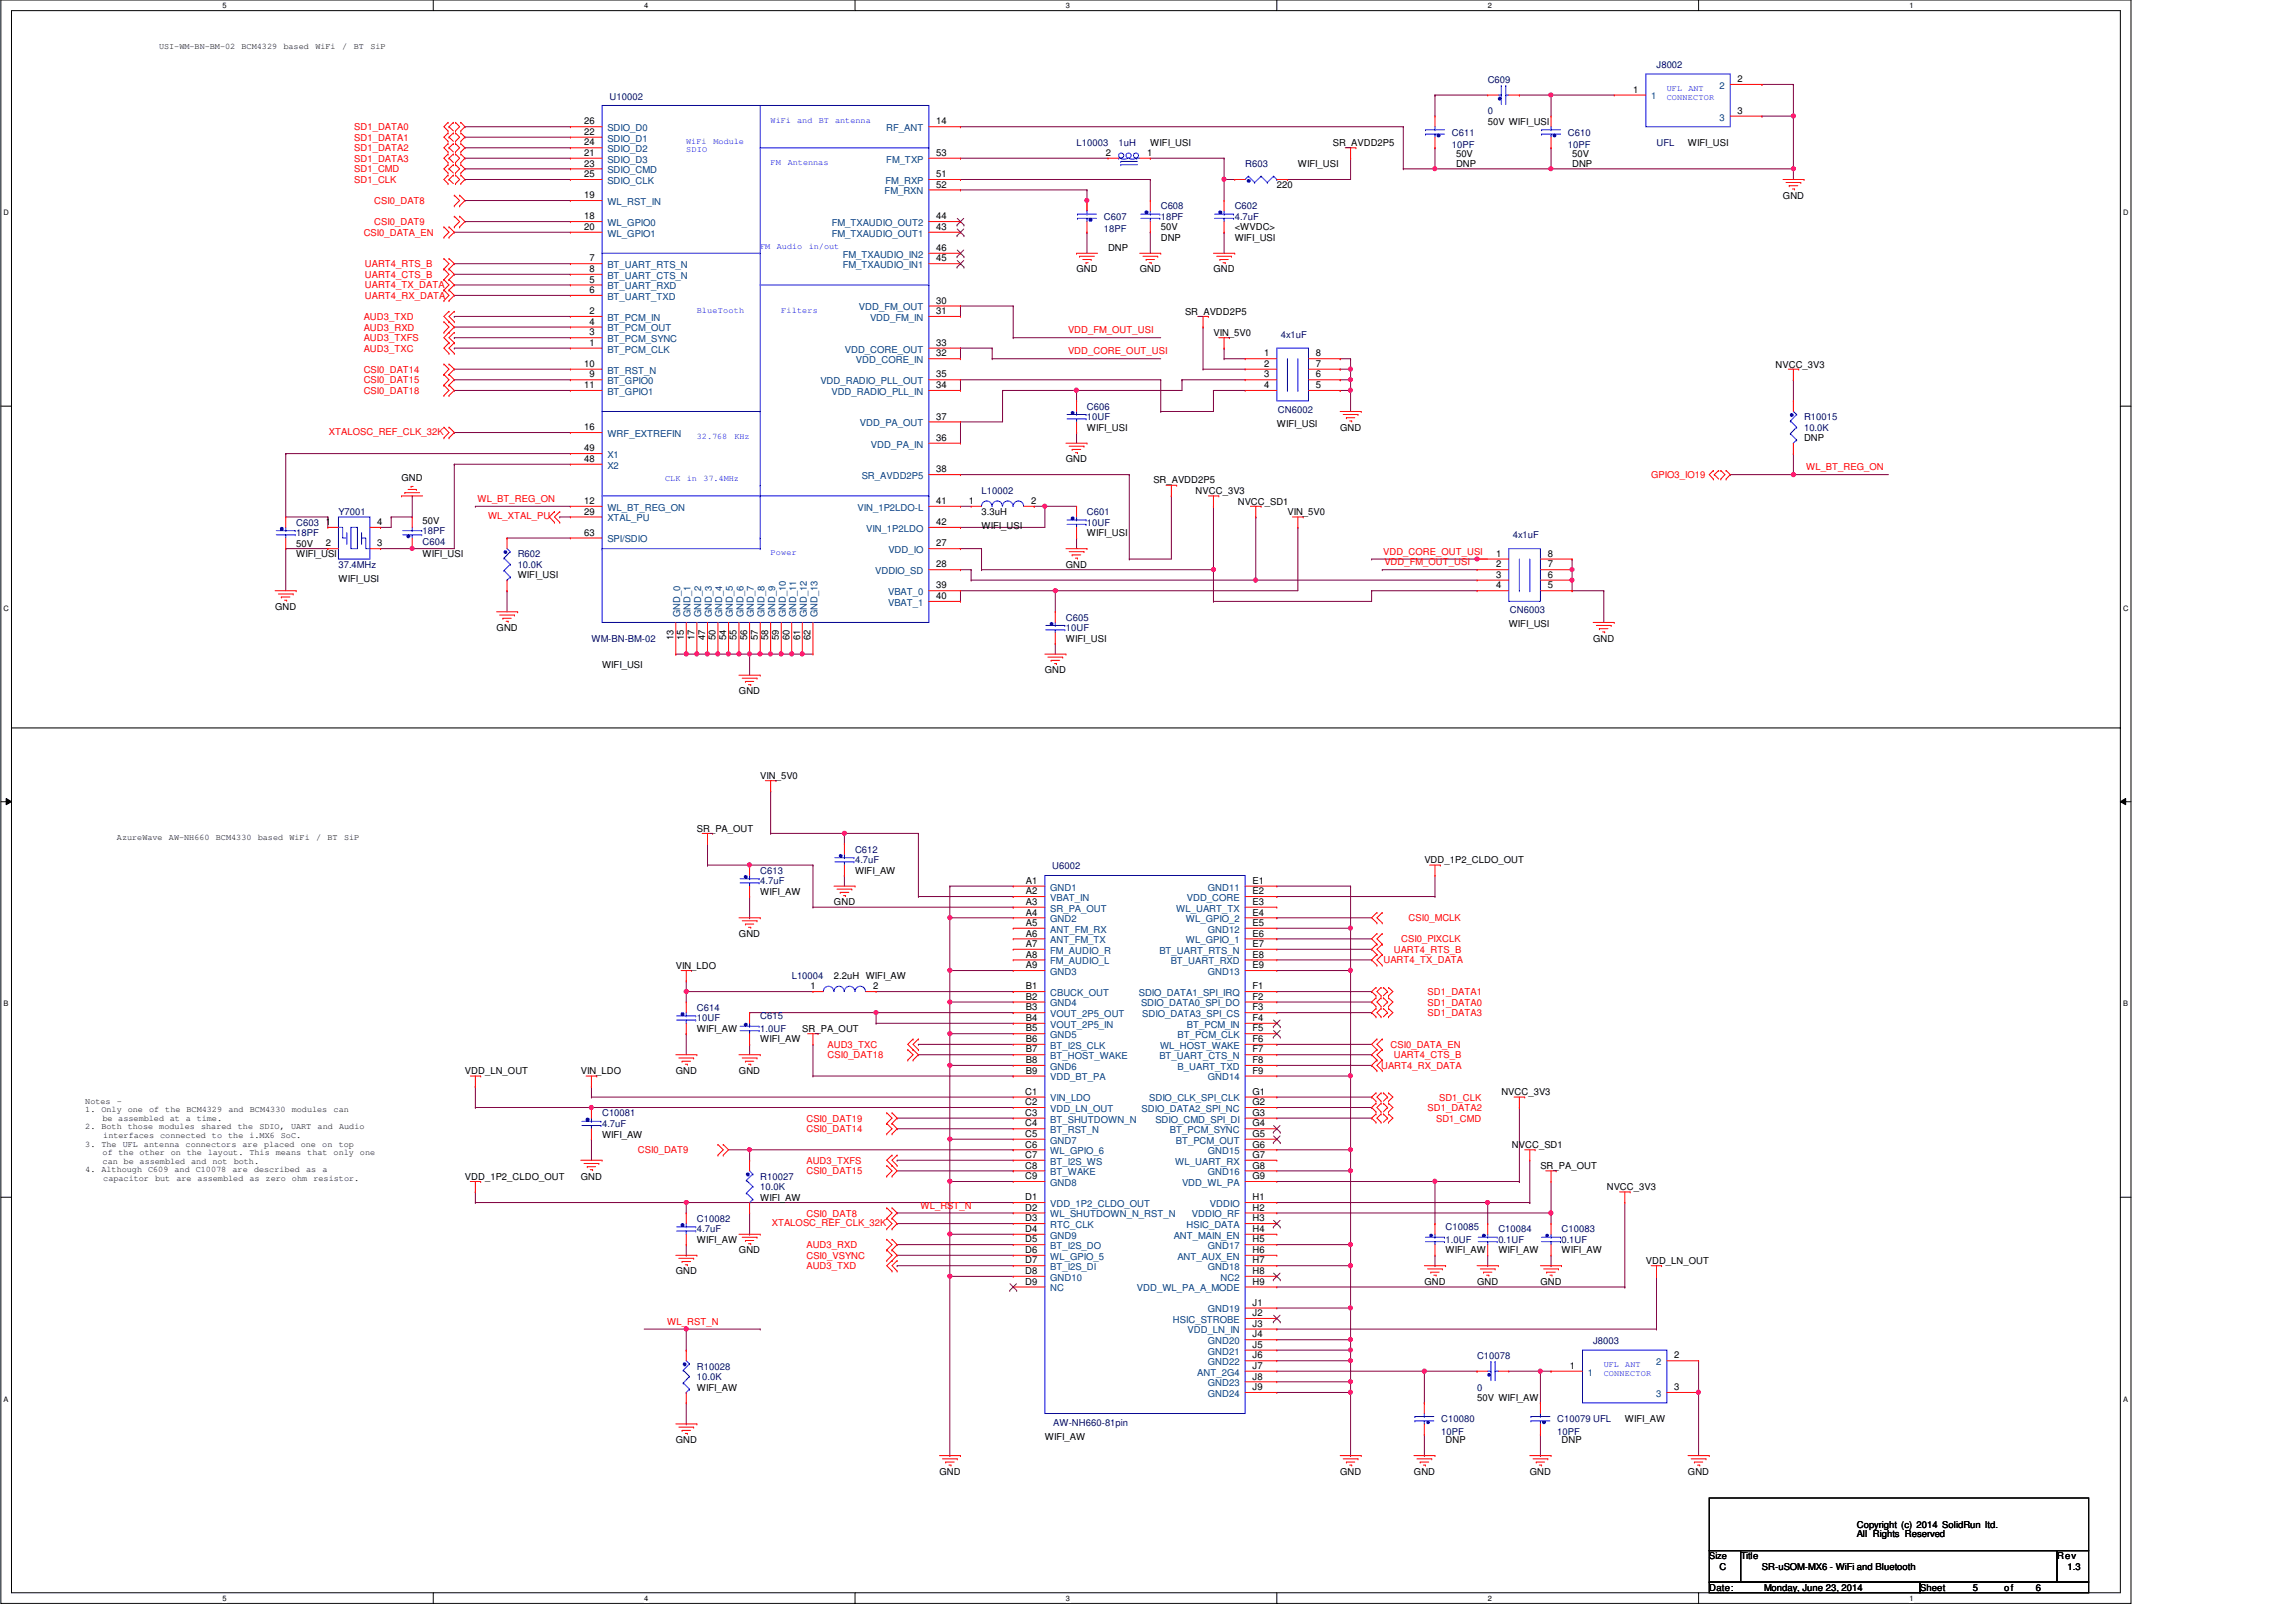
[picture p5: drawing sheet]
<svg xmlns="http://www.w3.org/2000/svg" width="420mm" height="297mm" viewBox="0 0 420 297" stroke-linecap="round" stroke-linejoin="round" font-family="sans-serif">
<defs><g id="words">
<g font-size="1.7" fill="#000080">
<text x="272.4" y="15.2">C609</text>
<text x="303.3" y="12.4">J8002</text>
<text x="111.6" y="18.2">U10002</text>
<text x="272.4" y="20.9">0</text>
<text x="197.1" y="26.7">L10003</text>
<text x="204.8" y="26.7">1uH</text>
<text x="265.8" y="24.8">C611</text>
<text x="265.8" y="27.1">10PF</text>
<text x="287.1" y="24.8">C610</text>
<text x="287.1" y="27.1">10PF</text>
<text x="303.3" y="26.7">UFL</text>
<text x="228" y="30.6">R603</text>
<text x="202.1" y="40.2">C607</text>
<text x="212.5" y="38.3">C608</text>
<text x="212.5" y="40.2">18PF</text>
<text x="226" y="38.3">C602</text>
<text x="226" y="40.2">4.7uF</text>
<text x="202.1" y="42.5">18PF</text>
<text x="234.5" y="61.8">4x1uF</text>
<text x="199" y="75">C606</text>
<text x="199" y="76.9">10UF</text>
<text x="234" y="75.6">CN6002</text>
<text x="330.3" y="76.9">R10015</text>
<text x="330.3" y="78.8">10.0K</text>
<text x="62" y="94.3">Y7001</text>
<text x="179.7" y="90.4">L10002</text>
<text x="199" y="94.3">C601</text>
<text x="54.2" y="96.2">C603</text>
<text x="54.2" y="98.1">18PF</text>
<text x="77.4" y="99.7">C604</text>
<text x="77.4" y="97.7">18PF</text>
<text x="199" y="96.2">10UF</text>
<text x="277" y="98.6">4x1uF</text>
<text x="62" y="103.9">37.4MHz</text>
<text x="94.8" y="102">R602</text>
<text x="94.8" y="103.9">10.0K</text>
<text x="195.1" y="113.6">C605</text>
<text x="276.4" y="112.2">CN6003</text>
<text x="108.3" y="117.4">WM-BN-BM-02</text>
<text x="195.1" y="115.5">10UF</text>
<text x="139.2" y="159.9">C613</text>
<text x="139.2" y="161.8">4.7uF</text>
<text x="156.5" y="156">C612</text>
<text x="156.5" y="158">4.7uF</text>
<text x="192.6" y="159.1">U6002</text>
<text x="144.9" y="179.2">L10004</text>
<text x="127.6" y="185">C614</text>
<text x="127.6" y="186.9">10UF</text>
<text x="139.2" y="186.6">C615</text>
<text x="139.2" y="188.9">1.0UF</text>
<text x="110.2" y="204.3">C10081</text>
<text x="110.2" y="206.2">4.7uF</text>
<text x="139.2" y="215.9">R10027</text>
<text x="139.2" y="217.8">10.0K</text>
<text x="127.6" y="223.6">C10082</text>
<text x="127.6" y="225.6">4.7uF</text>
<text x="264.7" y="225.2">C10085</text>
<text x="264.7" y="227.5">1.0UF</text>
<text x="274.3" y="225.6">C10084</text>
<text x="274.3" y="227.5">0.1UF</text>
<text x="285.9" y="225.6">C10083</text>
<text x="285.9" y="227.5">0.1UF</text>
<text x="291.7" y="246">J8003</text>
<text x="127.6" y="250.7">R10028</text>
<text x="270.4" y="248.7">C10078</text>
<text x="127.6" y="252.6">10.0K</text>
<text x="270.4" y="254.5">0</text>
<text x="192.8" y="261.1">AW-NH660-81pin</text>
<text x="263.9" y="260.3">C10080</text>
<text x="263.9" y="262.6">10PF</text>
<text x="285.1" y="260.3">C10079 UFL</text>
<text x="285.1" y="262.6">10PF</text>
</g>
<g font-size="1.7">
<text x="299" y="17">1</text>
<text x="318.1" y="15">2</text>
<text x="106.9" y="22.8">26</text>
<text x="171.4" y="22.8">14</text>
<text x="272.4" y="22.9">50V WIFI_USI</text>
<text x="318.1" y="20.8">3</text>
<text x="106.9" y="24.7">22</text>
<text x="106.9" y="26.6">24</text>
<text x="106.9" y="28.5">21</text>
<text x="171.4" y="28.5">53</text>
<text x="202.5" y="28.5">2</text>
<text x="210" y="28.5">1</text>
<text x="210.6" y="26.7">WIFI_USI</text>
<text x="244" y="26.7">SR_AVDD2P5</text>
<text x="266.6" y="28.7">50V</text>
<text x="287.8" y="28.7">50V</text>
<text x="309" y="26.7">WIFI_USI</text>
<text x="106.9" y="30.5">23</text>
<text x="106.9" y="32.4">25</text>
<text x="171.4" y="32.4">51</text>
<text x="171.4" y="34.3">52</text>
<text x="233.8" y="34.5">220</text>
<text x="237.6" y="30.6">WIFI_USI</text>
<text x="266.6" y="30.6">DNP</text>
<text x="287.8" y="30.6">DNP</text>
<text x="106.9" y="36.3">19</text>
<text x="106.9" y="40.1">18</text>
<text x="171.4" y="40.1">44</text>
<text x="326.4" y="36.4">GND</text>
<text x="106.9" y="42.1">20</text>
<text x="107.9" y="47.8">7</text>
<text x="171.4" y="42.1">43</text>
<text x="171.4" y="45.9">46</text>
<text x="171.4" y="47.8">45</text>
<text x="202.8" y="46">DNP</text>
<text x="212.5" y="42.2">50V</text>
<text x="212.5" y="44.1">DNP</text>
<text x="226" y="42.2">&lt;WVDC&gt;</text>
<text x="226" y="44.1">WIFI_USI</text>
<text x="107.9" y="49.8">8</text>
<text x="107.9" y="51.7">5</text>
<text x="107.9" y="53.6">6</text>
<text x="197.1" y="49.9">GND</text>
<text x="208.6" y="49.9">GND</text>
<text x="222.2" y="49.9">GND</text>
<text x="107.9" y="57.5">2</text>
<text x="107.9" y="59.4">4</text>
<text x="171.4" y="55.6">30</text>
<text x="171.4" y="57.5">31</text>
<text x="216.9" y="57.6">SR_AVDD2P5</text>
<text x="107.9" y="63.3">1</text>
<text x="107.9" y="61.4">3</text>
<text x="171.4" y="63.3">33</text>
<text x="171.4" y="65.2">32</text>
<text x="222.2" y="61.5">VIN_5V0</text>
<text x="231.4" y="65.2">1</text>
<text x="240.9" y="65.2">8</text>
<text x="106.9" y="67.1">10</text>
<text x="106.9" y="71">11</text>
<text x="107.9" y="69.1">9</text>
<text x="171.4" y="69.1">35</text>
<text x="171.4" y="71">34</text>
<text x="231.4" y="67.1">2</text>
<text x="231.4" y="69.1">3</text>
<text x="231.4" y="71">4</text>
<text x="240.9" y="71">5</text>
<text x="240.9" y="69.1">6</text>
<text x="240.9" y="67.1">7</text>
<text x="325.1" y="67.3">NVCC_3V3</text>
<text x="171.4" y="76.8">37</text>
<text x="106.9" y="78.7">16</text>
<text x="106.9" y="82.6">49</text>
<text x="171.4" y="80.7">36</text>
<text x="199" y="78.8">WIFI_USI</text>
<text x="233.8" y="78.1">WIFI_USI</text>
<text x="245.4" y="78.8">GND</text>
<text x="330.3" y="80.8">DNP</text>
<text x="73.5" y="88.1">GND</text>
<text x="106.9" y="84.5">48</text>
<text x="171.4" y="86.4">38</text>
<text x="195.1" y="84.6">GND</text>
<text x="211.1" y="88.5">SR_AVDD2P5</text>
<text x="77.4" y="95.8">50V</text>
<text x="106.9" y="92.2">12</text>
<text x="106.9" y="94.2">29</text>
<text x="171.4" y="92.2">41</text>
<text x="177.4" y="92.2">1</text>
<text x="179.7" y="94.3">3.3uH</text>
<text x="188.8" y="92.2">2</text>
<text x="218.9" y="90.4">NVCC_3V3</text>
<text x="226.6" y="92.4">NVCC_SD1</text>
<text x="235.7" y="94.3">VIN_5V0</text>
<text x="54.2" y="100.1">50V</text>
<text x="59.6" y="96.1">1</text>
<text x="59.6" y="100">2</text>
<text x="69.1" y="96.1">4</text>
<text x="69.1" y="100">3</text>
<text x="106.9" y="98">63</text>
<text x="171.4" y="96.1">42</text>
<text x="171.4" y="100">27</text>
<text x="179.7" y="96.8">WIFI_USI</text>
<text x="199" y="98.1">WIFI_USI</text>
<text x="273.9" y="101.9">1</text>
<text x="283.4" y="101.9">8</text>
<text x="54.2" y="102">WIFI_USI</text>
<text x="62" y="106.4">WIFI_USI</text>
<text x="77.4" y="102">WIFI_USI</text>
<text x="94.8" y="105.9">WIFI_USI</text>
<text x="171.4" y="103.8">28</text>
<text x="171.4" y="107.7">39</text>
<text x="195.1" y="103.9">GND</text>
<text x="273.9" y="103.8">2</text>
<text x="273.9" y="105.7">3</text>
<text x="273.9" y="107.7">4</text>
<text x="283.4" y="107.7">5</text>
<text x="283.4" y="105.7">6</text>
<text x="283.4" y="103.8">7</text>
<text x="50.4" y="111.7">GND</text>
<text x="171.4" y="109.6">40</text>
<text x="90.9" y="115.5">GND</text>
<text x="123.3" y="117.2" transform="rotate(-90 123.3 117.2)">13</text>
<text x="125.2" y="117.2" transform="rotate(-90 125.2 117.2)">15</text>
<text x="127.2" y="117.2" transform="rotate(-90 127.2 117.2)">17</text>
<text x="129.1" y="117.2" transform="rotate(-90 129.1 117.2)">47</text>
<text x="131" y="117.2" transform="rotate(-90 131 117.2)">50</text>
<text x="133" y="117.2" transform="rotate(-90 133 117.2)">54</text>
<text x="134.9" y="117.2" transform="rotate(-90 134.9 117.2)">55</text>
<text x="136.8" y="117.2" transform="rotate(-90 136.8 117.2)">56</text>
<text x="138.8" y="117.2" transform="rotate(-90 138.8 117.2)">57</text>
<text x="140.7" y="117.2" transform="rotate(-90 140.7 117.2)">58</text>
<text x="142.6" y="117.2" transform="rotate(-90 142.6 117.2)">59</text>
<text x="144.5" y="117.2" transform="rotate(-90 144.5 117.2)">60</text>
<text x="146.5" y="117.2" transform="rotate(-90 146.5 117.2)">61</text>
<text x="148.4" y="117.2" transform="rotate(-90 148.4 117.2)">62</text>
<text x="195.1" y="117.4">WIFI_USI</text>
<text x="276.2" y="114.8">WIFI_USI</text>
<text x="291.7" y="117.4">GND</text>
<text x="110.2" y="122.3">WIFI_USI</text>
<text x="191.3" y="123.2">GND</text>
<text x="135.3" y="127.1">GND</text>
<text x="139.2" y="142.5">VIN_5V0</text>
<text x="127.6" y="152.2">SR_PA_OUT</text>
<text x="156.5" y="159.9">WIFI_AW</text>
<text x="187.8" y="161.8">A1</text>
<text x="229.3" y="161.8">E1</text>
<text x="260.8" y="158">VDD_1P2_CLDO_OUT</text>
<text x="139.2" y="163.8">WIFI_AW</text>
<text x="152.7" y="165.7">GND</text>
<text x="187.8" y="163.7">A2</text>
<text x="187.8" y="165.6">A3</text>
<text x="187.8" y="167.6">A4</text>
<text x="229.3" y="163.7">E2</text>
<text x="229.3" y="165.6">E3</text>
<text x="229.3" y="167.6">E4</text>
<text x="135.3" y="171.5">GND</text>
<text x="187.8" y="169.5">A5</text>
<text x="187.8" y="171.4">A6</text>
<text x="187.8" y="173.3">A7</text>
<text x="229.3" y="169.5">E5</text>
<text x="229.3" y="171.4">E6</text>
<text x="229.3" y="173.3">E7</text>
<text x="123.7" y="177.3">VIN_LDO</text>
<text x="152.7" y="179.2">2.2uH WIFI_AW</text>
<text x="187.8" y="175.3">A8</text>
<text x="187.8" y="177.2">A9</text>
<text x="229.3" y="175.3">E8</text>
<text x="229.3" y="177.2">E9</text>
<text x="148.4" y="181.1">1</text>
<text x="159.8" y="181.1">2</text>
<text x="187.8" y="181.1">B1</text>
<text x="187.8" y="183">B2</text>
<text x="187.8" y="184.9">B3</text>
<text x="229.3" y="181.1">F1</text>
<text x="229.3" y="183">F2</text>
<text x="229.3" y="184.9">F3</text>
<text x="127.6" y="188.9">WIFI_AW</text>
<text x="139.2" y="190.8">WIFI_AW</text>
<text x="146.9" y="188.9">SR_PA_OUT</text>
<text x="187.8" y="186.9">B4</text>
<text x="187.8" y="188.8">B5</text>
<text x="187.8" y="190.7">B6</text>
<text x="229.3" y="186.9">F4</text>
<text x="229.3" y="188.8">F5</text>
<text x="229.3" y="190.7">F6</text>
<text x="85.1" y="196.6">VDD_LN_OUT</text>
<text x="106.3" y="196.6">VIN_LDO</text>
<text x="123.7" y="196.6">GND</text>
<text x="135.3" y="196.6">GND</text>
<text x="187.8" y="192.6">B7</text>
<text x="187.8" y="194.6">B8</text>
<text x="187.8" y="196.5">B9</text>
<text x="229.3" y="192.6">F7</text>
<text x="229.3" y="194.6">F8</text>
<text x="229.3" y="196.5">F9</text>
<text x="187.7" y="200.4">C1</text>
<text x="187.7" y="202.3">C2</text>
<text x="229.3" y="200.4">G1</text>
<text x="229.3" y="202.3">G2</text>
<text x="274.9" y="200.4">NVCC_3V3</text>
<text x="110.2" y="208.2">WIFI_AW</text>
<text x="187.7" y="204.2">C3</text>
<text x="187.7" y="206.2">C4</text>
<text x="187.7" y="208.1">C5</text>
<text x="229.3" y="204.2">G3</text>
<text x="229.3" y="206.2">G4</text>
<text x="229.3" y="208.1">G5</text>
<text x="85.1" y="215.9">VDD_1P2_CLDO_OUT</text>
<text x="106.3" y="215.9">GND</text>
<text x="187.7" y="210">C6</text>
<text x="187.7" y="211.9">C7</text>
<text x="187.7" y="213.9">C8</text>
<text x="187.7" y="215.8">C9</text>
<text x="229.3" y="210">G6</text>
<text x="229.3" y="211.9">G7</text>
<text x="229.3" y="213.9">G8</text>
<text x="229.3" y="215.8">G9</text>
<text x="276.8" y="210.1">NVCC_SD1</text>
<text x="282" y="214">SR_PA_OUT</text>
<text x="139.2" y="219.8">WIFI_AW</text>
<text x="187.7" y="219.7">D1</text>
<text x="187.7" y="221.6">D2</text>
<text x="229.3" y="219.7">H1</text>
<text x="229.3" y="221.6">H2</text>
<text x="294.2" y="217.8">NVCC_3V3</text>
<text x="127.6" y="227.5">WIFI_AW</text>
<text x="187.7" y="223.5">D3</text>
<text x="187.7" y="225.5">D4</text>
<text x="187.7" y="227.4">D5</text>
<text x="229.3" y="223.5">H3</text>
<text x="229.3" y="225.5">H4</text>
<text x="229.3" y="227.4">H5</text>
<text x="123.7" y="233.3">GND</text>
<text x="135.3" y="229.4">GND</text>
<text x="187.7" y="229.3">D6</text>
<text x="187.7" y="231.2">D7</text>
<text x="187.7" y="233.2">D8</text>
<text x="229.3" y="229.3">H6</text>
<text x="229.3" y="231.2">H7</text>
<text x="229.3" y="233.2">H8</text>
<text x="264.7" y="229.4">WIFI_AW</text>
<text x="274.3" y="229.4">WIFI_AW</text>
<text x="285.9" y="229.4">WIFI_AW</text>
<text x="301.3" y="231.4">VDD_LN_OUT</text>
<text x="187.7" y="235.1">D9</text>
<text x="229.3" y="235.1">H9</text>
<text x="229.3" y="239">J1</text>
<text x="260.8" y="235.2">GND</text>
<text x="270.4" y="235.2">GND</text>
<text x="282" y="235.2">GND</text>
<text x="229.3" y="240.9">J2</text>
<text x="229.3" y="242.8">J3</text>
<text x="229.3" y="244.8">J4</text>
<text x="229.3" y="246.7">J5</text>
<text x="229.3" y="248.6">J6</text>
<text x="229.3" y="250.5">J7</text>
<text x="287.4" y="250.5">1</text>
<text x="306.5" y="248.6">2</text>
<text x="127.6" y="254.5">WIFI_AW</text>
<text x="229.3" y="252.5">J8</text>
<text x="229.3" y="254.4">J9</text>
<text x="270.4" y="256.5">50V WIFI_AW</text>
<text x="306.5" y="254.4">3</text>
<text x="191.3" y="263.6">WIFI_AW</text>
<text x="297.5" y="260.3">WIFI_AW</text>
<text x="123.7" y="264.2">GND</text>
<text x="172" y="270">GND</text>
<text x="245.4" y="270">GND</text>
<text x="258.9" y="270">GND</text>
<text x="264.7" y="264.2">DNP</text>
<text x="280.1" y="270">GND</text>
<text x="285.9" y="264.2">DNP</text>
<text x="309" y="270">GND</text>
<text x="339.9" y="279.6">Copyright (c) 2014 SolidRun ltd.</text>
<text x="339.9" y="281.4">All Rights Reserved</text>
<text x="312.9" y="285.3">Size</text>
<text x="314.8" y="287.3">C</text>
<text x="318.7" y="285.4">Title</text>
<text x="322.6" y="287.3">SR-uSOM-MX6 - WiFi and Bluetooth</text>
<text x="376.6" y="285.4">Rev</text>
<text x="378.5" y="287.3">1.3</text>
<text x="312.9" y="291.2">Date:</text>
<text x="322.9" y="291.2">Monday, June 23, 2014</text>
<text x="351.5" y="291.2">Sheet</text>
<text x="361.2" y="291.2">5</text>
<text x="366.9" y="291.2">of</text>
<text x="372.7" y="291.2">6</text>
</g>
<g font-size="1.7" fill="#004080">
<text x="314.8" y="16.3">2</text>
<text x="302.3" y="18.2">1</text>
<text x="314.8" y="22.1">3</text>
<text x="111.2" y="24">SDIO_D0</text>
<text x="111.2" y="25.9">SDIO_D1</text>
<text x="111.2" y="27.9">SDIO_D2</text>
<text x="111.2" y="29.8">SDIO_D3</text>
<text x="162.3" y="24">RF_ANT</text>
<text x="162.3" y="29.8">FM_TXP</text>
<text x="111.2" y="31.7">SDIO_CMD</text>
<text x="111.2" y="33.7">SDIO_CLK</text>
<text x="162" y="35.6">FM_RXN</text>
<text x="162.1" y="33.7">FM_RXP</text>
<text x="111.2" y="37.5">WL_RST_IN</text>
<text x="111.2" y="41.4">WL_GPIO0</text>
<text x="152.3" y="41.4">FM_TXAUDIO_OUT2</text>
<text x="111.2" y="43.3">WL_GPIO1</text>
<text x="152.3" y="43.3">FM_TXAUDIO_OUT1</text>
<text x="154.3" y="47.2">FM_TXAUDIO_IN2</text>
<text x="111.2" y="49.1">BT_UART_RTS_N</text>
<text x="111.2" y="51">BT_UART_CTS_N</text>
<text x="111.2" y="53">BT_UART_RXD</text>
<text x="154.3" y="49.1">FM_TXAUDIO_IN1</text>
<text x="111.2" y="54.9">BT_UART_TXD</text>
<text x="111.2" y="58.7">BT_PCM_IN</text>
<text x="157.3" y="56.8">VDD_FM_OUT</text>
<text x="159.3" y="58.7">VDD_FM_IN</text>
<text x="111.2" y="60.7">BT_PCM_OUT</text>
<text x="111.2" y="64.5">BT_PCM_CLK</text>
<text x="111.2" y="62.6">BT_PCM_SYNC</text>
<text x="154.7" y="64.5">VDD_CORE_OUT</text>
<text x="111.2" y="68.4">BT_RST_N</text>
<text x="111.2" y="70.3">BT_GPIO0</text>
<text x="150.2" y="70.3">VDD_RADIO_PLL_OUT</text>
<text x="156.7" y="66.5">VDD_CORE_IN</text>
<text x="111.2" y="72.3">BT_GPIO1</text>
<text x="152.2" y="72.3">VDD_RADIO_PLL_IN</text>
<text x="111.2" y="80">WRF_EXTREFIN</text>
<text x="111.2" y="83.8">X1</text>
<text x="157.4" y="78">VDD_PA_OUT</text>
<text x="159.5" y="81.9">VDD_PA_IN</text>
<text x="111.2" y="85.8">X2</text>
<text x="157.8" y="87.7">SR_AVDD2P5</text>
<text x="111.2" y="93.5">WL_BT_REG_ON</text>
<text x="111.2" y="95.4">XTAL_PU</text>
<text x="157" y="93.5">VIN_1P2LDO-L</text>
<text x="111.2" y="99.3">SPI/SDIO</text>
<text x="158.6" y="97.3">VIN_1P2LDO</text>
<text x="162.6" y="101.2">VDD_IO</text>
<text x="160.2" y="105.1">VDDIO_SD</text>
<text x="124.5" y="112.9" transform="rotate(-90 124.5 112.9)">GND_0</text>
<text x="126.4" y="112.9" transform="rotate(-90 126.4 112.9)">GND_1</text>
<text x="128.4" y="112.9" transform="rotate(-90 128.4 112.9)">GND_2</text>
<text x="130.3" y="112.9" transform="rotate(-90 130.3 112.9)">GND_3</text>
<text x="132.2" y="112.9" transform="rotate(-90 132.2 112.9)">GND_4</text>
<text x="134.2" y="112.9" transform="rotate(-90 134.2 112.9)">GND_5</text>
<text x="136.1" y="112.9" transform="rotate(-90 136.1 112.9)">GND_6</text>
<text x="138" y="112.9" transform="rotate(-90 138 112.9)">GND_7</text>
<text x="140" y="112.9" transform="rotate(-90 140 112.9)">GND_8</text>
<text x="141.9" y="112.9" transform="rotate(-90 141.9 112.9)">GND_9</text>
<text x="143.8" y="112.9" transform="rotate(-90 143.8 112.9)">GND_10</text>
<text x="145.7" y="112.9" transform="rotate(-90 145.7 112.9)">GND_11</text>
<text x="147.7" y="112.9" transform="rotate(-90 147.7 112.9)">GND_12</text>
<text x="149.6" y="112.9" transform="rotate(-90 149.6 112.9)">GND_13</text>
<text x="162.6" y="108.9">VBAT_0</text>
<text x="162.6" y="110.9">VBAT_1</text>
<text x="192.3" y="163">GND1</text>
<text x="192.3" y="164.9">VBAT_IN</text>
<text x="192.3" y="166.8">SR_PA_OUT</text>
<text x="215.3" y="166.8">WL_UART_TX</text>
<text x="217.3" y="164.9">VDD_CORE</text>
<text x="221.1" y="163">GND11</text>
<text x="192.3" y="168.8">GND2</text>
<text x="192.3" y="170.7">ANT_FM_RX</text>
<text x="192.3" y="172.6">ANT_FM_TX</text>
<text x="217.1" y="168.8">WL_GPIO_2</text>
<text x="217.1" y="172.6">WL_GPIO_1</text>
<text x="221.1" y="170.7">GND12</text>
<text x="192.3" y="174.5">FM_AUDIO_R</text>
<text x="192.3" y="176.5">FM_AUDIO_L</text>
<text x="192.3" y="178.4">GND3</text>
<text x="212.2" y="174.5">BT_UART_RTS_N</text>
<text x="214.3" y="176.5">BT_UART_RXD</text>
<text x="221.1" y="178.4">GND13</text>
<text x="192.3" y="182.3">CBUCK_OUT</text>
<text x="192.3" y="184.2">GND4</text>
<text x="208.5" y="182.3">SDIO_DATA1_SPI_IRQ</text>
<text x="208.9" y="184.2">SDIO_DATA0_SPI_DO</text>
<text x="192.3" y="186.1">VOUT_2P5_OUT</text>
<text x="192.3" y="188.1">VOUT_2P5_IN</text>
<text x="192.3" y="190">GND5</text>
<text x="192.3" y="191.9">BT_I2S_CLK</text>
<text x="209.1" y="186.1">SDIO_DATA3_SPI_CS</text>
<text x="212.4" y="191.9">WL_HOST_WAKE</text>
<text x="215.6" y="190">BT_PCM_CLK</text>
<text x="217.3" y="188.1">BT_PCM_IN</text>
<text x="192.3" y="193.8">BT_HOST_WAKE</text>
<text x="192.3" y="195.8">GND6</text>
<text x="192.3" y="197.7">VDD_BT_PA</text>
<text x="212.2" y="193.8">BT_UART_CTS_N</text>
<text x="215.6" y="195.8">B_UART_TXD</text>
<text x="221.1" y="197.7">GND14</text>
<text x="192.3" y="201.6">VIN_LDO</text>
<text x="192.3" y="203.5">VDD_LN_OUT</text>
<text x="209" y="203.5">SDIO_DATA2_SPI_NC</text>
<text x="210.4" y="201.6">SDIO_CLK_SPI_CLK</text>
<text x="192.3" y="205.4">BT_SHUTDOWN_N</text>
<text x="192.3" y="207.4">BT_RST_N</text>
<text x="192.3" y="209.3">GND7</text>
<text x="211.5" y="205.4">SDIO_CMD_SPI_DI</text>
<text x="214.2" y="207.4">BT_PCM_SYNC</text>
<text x="215.3" y="209.3">BT_PCM_OUT</text>
<text x="192.3" y="211.2">WL_GPIO_6</text>
<text x="192.3" y="213.1">BT_I2S_WS</text>
<text x="192.3" y="215.1">BT_WAKE</text>
<text x="215.2" y="213.1">WL_UART_RX</text>
<text x="221.1" y="211.2">GND15</text>
<text x="221.1" y="215.1">GND16</text>
<text x="192.3" y="217">GND8</text>
<text x="192.3" y="220.9">VDD_1P2_CLDO_OUT</text>
<text x="216.4" y="217">VDD_WL_PA</text>
<text x="221.5" y="220.9">VDDIO</text>
<text x="192.3" y="222.8">WL_SHUTDOWN_N_RST_N</text>
<text x="192.3" y="224.7">RTC_CLK</text>
<text x="192.3" y="226.7">GND9</text>
<text x="214.9" y="226.7">ANT_MAIN_EN</text>
<text x="217.2" y="224.7">HSIC_DATA</text>
<text x="218.2" y="222.8">VDDIO_RF</text>
<text x="192.3" y="228.6">BT_I2S_DO</text>
<text x="192.3" y="230.5">WL_GPIO_5</text>
<text x="192.3" y="232.5">BT_I2S_DI</text>
<text x="215.5" y="230.5">ANT_AUX_EN</text>
<text x="221.1" y="228.6">GND17</text>
<text x="221.1" y="232.5">GND18</text>
<text x="192.3" y="234.4">GND10</text>
<text x="192.3" y="236.3">NC</text>
<text x="208.1" y="236.3">VDD_WL_PA_A_MODE</text>
<text x="223.5" y="234.4">NC2</text>
<text x="214.7" y="242.1">HSIC_STROBE</text>
<text x="217.4" y="244.1">VDD_LN_IN</text>
<text x="221.1" y="240.2">GND19</text>
<text x="221.1" y="246">GND20</text>
<text x="219.2" y="251.8">ANT_2G4</text>
<text x="221.1" y="247.9">GND21</text>
<text x="221.1" y="249.9">GND22</text>
<text x="290.7" y="251.8">1</text>
<text x="303.2" y="249.9">2</text>
<text x="221.1" y="253.7">GND23</text>
<text x="221.1" y="255.7">GND24</text>
<text x="303.2" y="255.7">3</text>
</g>
<g font-size="1.7" fill="#f00">
<text x="64.8" y="23.8">SD1_DATA0</text>
<text x="64.8" y="25.7">SD1_DATA1</text>
<text x="64.8" y="27.7">SD1_DATA2</text>
<text x="64.8" y="29.6">SD1_DATA3</text>
<text x="64.8" y="33.5">SD1_CLK</text>
<text x="64.8" y="31.5">SD1_CMD</text>
<text x="68.5" y="37.3">CSI0_DAT8</text>
<text x="68.5" y="41.2">CSI0_DAT9</text>
<text x="66.6" y="43.1">CSI0_DATA_EN</text>
<text x="66.8" y="52.8">UART4_TX_DATA</text>
<text x="66.8" y="48.9">UART4_RTS_B</text>
<text x="66.8" y="50.8">UART4_CTS_B</text>
<text x="66.6" y="58.6">AUD3_TXD</text>
<text x="66.8" y="54.7">UART4_RX_DATA</text>
<text x="66.6" y="60.5">AUD3_RXD</text>
<text x="66.6" y="62.4">AUD3_TXFS</text>
<text x="66.6" y="64.3">AUD3_TXC</text>
<text x="195.5" y="61">VDD_FM_OUT_USI</text>
<text x="195.5" y="64.9">VDD_CORE_OUT_USI</text>
<text x="66.6" y="68.2">CSI0_DAT14</text>
<text x="66.6" y="70.1">CSI0_DAT15</text>
<text x="66.6" y="72.1">CSI0_DAT18</text>
<text x="60.2" y="79.6">XTALOSC_REF_CLK_32K</text>
<text x="302.3" y="87.5">GPIO3_IO19</text>
<text x="330.7" y="86.1">WL_BT_REG_ON</text>
<text x="87.4" y="91.9">WL_BT_REG_ON</text>
<text x="89.4" y="95">WL_XTAL_PU</text>
<text x="253.2" y="101.5">VDD_CORE_OUT_USI</text>
<text x="253.4" y="103.5">VDD_FM_OUT_USI</text>
<text x="256.5" y="172.5">CSI0_PIXCLK</text>
<text x="257.9" y="168.6">CSI0_MCLK</text>
<text x="253.3" y="176.3">UART4_TX_DATA</text>
<text x="255.2" y="174.4">UART4_RTS_B</text>
<text x="261.4" y="184.1">SD1_DATA0</text>
<text x="261.4" y="182.1">SD1_DATA1</text>
<text x="261.4" y="186">SD1_DATA3</text>
<text x="151.5" y="191.8">AUD3_TXC</text>
<text x="254.6" y="191.8">CSI0_DATA_EN</text>
<text x="151.5" y="193.7">CSI0_DAT18</text>
<text x="252.8" y="195.6">UART4_RX_DATA</text>
<text x="255.2" y="193.7">UART4_CTS_B</text>
<text x="261.4" y="203.4">SD1_DATA2</text>
<text x="263.5" y="201.4">SD1_CLK</text>
<text x="147.6" y="207.2">CSI0_DAT14</text>
<text x="147.6" y="205.3">CSI0_DAT19</text>
<text x="262.9" y="205.3">SD1_CMD</text>
<text x="116.8" y="211.1">CSI0_DAT9</text>
<text x="147.6" y="213">AUD3_TXFS</text>
<text x="147.6" y="214.9">CSI0_DAT15</text>
<text x="168.5" y="221.2">WL_RST_N</text>
<text x="141.3" y="224.4">XTALOSC_REF_CLK_32K</text>
<text x="147.6" y="222.7">CSI0_DAT8</text>
<text x="147.6" y="228.4">AUD3_RXD</text>
<text x="147.6" y="232.3">AUD3_TXD</text>
<text x="147.6" y="230.4">CSI0_VSYNC</text>
<text x="122.2" y="242.4">WL_RST_N</text>
</g>
<g font-size="1.6">
<text x="29.1" y="9">USI-WM-BN-BM-02</text>
<text x="44.2" y="9">BCM4329</text>
<text x="51.9" y="9">based</text>
<text x="57.7" y="9">WiFi</text>
<text x="62.6" y="9">/</text>
<text x="64.8" y="9">BT</text>
<text x="67.8" y="9">SiP</text>
<text x="21.4" y="153.8">AzureWave</text>
<text x="30.9" y="153.8">AW-NH660</text>
<text x="39.5" y="153.8">BCM4330</text>
<text x="47.2" y="153.8">based</text>
<text x="53" y="153.8">WiFi</text>
<text x="57.9" y="153.8">/</text>
<text x="59.9" y="153.8">BT</text>
<text x="63" y="153.8">SiP</text>
<text x="15.6" y="202">Notes</text>
<text x="15.6" y="203.6">1. Only one of the BCM4329</text>
<text x="21.4" y="202">-</text>
<text x="41.8" y="203.6">and</text>
<text x="45.8" y="203.6">BCM4330</text>
<text x="53.4" y="203.6">modules</text>
<text x="61.1" y="203.6">can</text>
<text x="15.6" y="206.7">2. Both those modules</text>
<text x="15.6" y="209.8">3. The UFL antenna connectors are</text>
<text x="18.7" y="205.1">be assembled at a time.</text>
<text x="18.9" y="208.3">interfaces connected to the i.MX6 SoC.</text>
<text x="36.8" y="206.7">shared</text>
<text x="43.5" y="206.7">the</text>
<text x="47.5" y="206.7">SDIO,</text>
<text x="48.3" y="209.8">placed</text>
<text x="53.3" y="206.7">UART</text>
<text x="55.1" y="209.8">one</text>
<text x="58.2" y="206.7">and</text>
<text x="59" y="209.8">on</text>
<text x="62" y="209.8">top</text>
<text x="62.1" y="206.7">Audio</text>
<text x="15.6" y="214.5">4. Although C609 and C10078</text>
<text x="18.8" y="211.4">of the other on the layout. This means that only one</text>
<text x="18.8" y="213">can be assembled and not both.</text>
<text x="42.6" y="214.5">are</text>
<text x="46.5" y="214.5">described</text>
<text x="56" y="214.5">as</text>
<text x="59" y="214.5">a</text>
<text x="18.9" y="216.1">capacitor but are assembled as zero ohm</text>
<text x="57.4" y="216.1">resistor.</text>
</g>
<g font-size="1.6" fill="#00f">
<text x="305.2" y="16.7">UFL</text>
<text x="309.1" y="16.7">ANT</text>
<text x="141.1" y="22.5">WiFi</text>
<text x="146" y="22.5">and</text>
<text x="149.9" y="22.5">BT</text>
<text x="152.9" y="22.5">antenna</text>
<text x="305.2" y="18.2">CONNECTOR</text>
<text x="125.6" y="26.3">WiFi</text>
<text x="125.6" y="27.9">SDIO</text>
<text x="130.6" y="26.3">Module</text>
<text x="141.1" y="30.2">FM</text>
<text x="144.2" y="30.2">Antennas</text>
<text x="139.2" y="45.6">FM</text>
<text x="142.2" y="45.6">Audio</text>
<text x="148.1" y="45.6">in/out</text>
<text x="127.6" y="57.2">BlueTooth</text>
<text x="143" y="57.2">Filters</text>
<text x="127.6" y="80.4">32.768</text>
<text x="134.4" y="80.4">KHz</text>
<text x="121.8" y="88.1">CLK</text>
<text x="125.7" y="88.1">in</text>
<text x="128.8" y="88.1">37.4MHz</text>
<text x="141.1" y="101.6">Power</text>
<text x="293.6" y="250.3">UFL</text>
<text x="293.6" y="251.8">CONNECTOR</text>
<text x="297.5" y="250.3">ANT</text>
</g>
<g font-size="1.4">
<text x="40.7" y="1.4">5</text>
<text x="117.9" y="1.4">4</text>
<text x="195.1" y="1.4">3</text>
<text x="272.4" y="1.4">2</text>
<text x="349.6" y="1.4">1</text>
<text x=".7" y="39.4">D</text>
<text x="388.7" y="39.4">D</text>
<text x=".7" y="111.8">C</text>
<text x="388.7" y="111.8">C</text>
<text x=".7" y="184.1">B</text>
<text x="388.7" y="184.1">B</text>
<text x=".7" y="256.5">A</text>
<text x="388.7" y="256.5">A</text>
<text x="40.7" y="292.9">5</text>
<text x="117.9" y="292.9">4</text>
<text x="195.1" y="292.9">3</text>
<text x="272.4" y="292.9">2</text>
<text x="349.6" y="292.9">1</text>
</g>
</g></defs>
<path d="M.2 0h389.9v293.5h-389.9zM2.1 1.9h386.1v289.6h-386.1z" fill="none" stroke="#000" stroke-width=".18"/>
<g fill="#fff">
<path d="M40.7 .2h.8v1.5h-.8z"/>
<path d="M40.7 291.7h.8v1.5h-.8z"/>
</g>
<path d="M79.3 0v1.9M79.3 291.5v2" fill="none" stroke="#000" stroke-width=".18"/>
<g fill="#fff">
<path d="M117.9 .2h.8v1.5h-.8z"/>
<path d="M117.9 291.7h.8v1.5h-.8z"/>
</g>
<path d="M156.5 0v1.9M156.5 291.5v2" fill="none" stroke="#000" stroke-width=".18"/>
<g fill="#fff">
<path d="M195.1 .2h.8v1.5h-.8z"/>
<path d="M195.1 291.7h.8v1.5h-.8z"/>
</g>
<path d="M233.8 0v1.9M233.8 291.5v2" fill="none" stroke="#000" stroke-width=".18"/>
<g fill="#fff">
<path d="M272.4 .2h.7v1.5h-.7z"/>
<path d="M272.4 291.7h.7v1.5h-.7z"/>
</g>
<path d="M311 0v1.9M311 291.5v2" fill="none" stroke="#000" stroke-width=".18"/>
<g fill="#fff">
<path d="M349.6 .2h.7v1.5h-.7z"/>
<path d="M349.6 291.7h.7v1.5h-.7z"/>
<path d="M.7 38.1h.9v1.6h-.9z"/>
<path d="M388.7 38.1h1v1.6h-1z"/>
<path d="M.7 110.5h.9v1.6h-.9z"/>
<path d="M388.7 110.5h1v1.6h-1z"/>
</g>
<path d="M.2 74.3h1.9M388.2 74.3h1.9" fill="none" stroke="#000" stroke-width=".18"/>
<g fill="#fff">
<path d="M.7 182.9h.9v1.5h-.9z"/>
<path d="M388.7 182.9h.9v1.5h-.9z"/>
</g>
<path d="M.2 146.7h1.9M1.1 146.1l1 .6-1 .6zM388.2 146.7l1-.6v1.2zM388.2 146.7h1.9" fill="none" stroke="#000" stroke-width=".18"/>
<path d="M1.1 146.1l1 .6-1 .6zM388.2 146.7l1-.6v1.2z" fill="#000"/>
<g fill="#fff">
<path d="M.7 255.3h.9v1.5h-.9z"/>
<path d="M388.7 255.3h.9v1.5h-.9z"/>
</g>
<path d="M2.1 133.2h386.1M388.2 133.2h.1M.2 219.1h1.9M388.2 219.1h1.9" fill="none" stroke="#000" stroke-width=".18"/>
<g fill="none" stroke="#800040" stroke-width=".18">
<path d="M85.1 30.9h.1M85.1 23.2h.1M85.1 25.1h.1M85.1 32.9h.1M85.1 27.1h.1M85.1 29h.1M85.1 30.9h19.3M85.1 23.2h19.3M85.1 25.1h19.3M85.1 32.9h19.3M85.1 27.1h19.3M85.1 29h19.3"/>
<path d="M83.2 52.2h.1M83.2 54.1h.1M83.2 48.3h.1M83.2 50.2h.1M83.2 52.2h21.2M83.2 54.1h21.2M83.2 48.3h21.2M83.2 50.2h21.2M123.7 119.7h.1M123.7 119.7h1.9"/>
</g>
<circle cx="125.6" cy="119.7" r=".38" fill="#f0f"/>
<circle cx="125.6" cy="119.7" r=".38" fill="none" stroke="#f0f" stroke-width=".18"/>
<path d="M125.6 119.7h.1M125.6 119.7h2" fill="none" stroke="#800040" stroke-width=".18"/>
<circle cx="127.5" cy="119.7" r=".38" fill="#f0f"/>
<circle cx="127.5" cy="119.7" r=".38" fill="none" stroke="#f0f" stroke-width=".18"/>
<path d="M127.6 119.7h.1M127.6 119.7h1.9" fill="none" stroke="#800040" stroke-width=".18"/>
<circle cx="129.5" cy="119.7" r=".38" fill="#f0f"/>
<circle cx="129.5" cy="119.7" r=".38" fill="none" stroke="#f0f" stroke-width=".18"/>
<path d="M129.5 119.7h.1M129.5 119.7h3.9M131.4 119.7h.1" fill="none" stroke="#800040" stroke-width=".18"/>
<circle cx="133.3" cy="119.7" r=".38" fill="#f0f"/>
<circle cx="133.3" cy="119.7" r=".38" fill="none" stroke="#f0f" stroke-width=".18"/>
<circle cx="131.4" cy="119.7" r=".38" fill="#f0f"/>
<circle cx="131.4" cy="119.7" r=".38" fill="none" stroke="#f0f" stroke-width=".18"/>
<path d="M133.4 119.7h.1M133.4 119.7h1.9" fill="none" stroke="#800040" stroke-width=".18"/>
<circle cx="135.3" cy="119.7" r=".38" fill="#f0f"/>
<circle cx="135.3" cy="119.7" r=".38" fill="none" stroke="#f0f" stroke-width=".18"/>
<path d="M135.3 119.7h.1M135.3 119.7h5.8M137.2 119.7h.1M139.2 119.7h.1" fill="none" stroke="#800040" stroke-width=".18"/>
<circle cx="141" cy="119.7" r=".38" fill="#f0f"/>
<circle cx="141" cy="119.7" r=".38" fill="none" stroke="#f0f" stroke-width=".18"/>
<circle cx="139.1" cy="119.7" r=".38" fill="#f0f"/>
<circle cx="139.1" cy="119.7" r=".38" fill="none" stroke="#f0f" stroke-width=".18"/>
<path d="M141.1 119.7h.1M141.1 119.7h3.8M143 119.7h.1" fill="none" stroke="#800040" stroke-width=".18"/>
<circle cx="143" cy="119.7" r=".38" fill="#f0f"/>
<circle cx="143" cy="119.7" r=".38" fill="none" stroke="#f0f" stroke-width=".18"/>
<path d="M144.9 119.7h.1M144.9 119.7h2" fill="none" stroke="#800040" stroke-width=".18"/>
<circle cx="144.9" cy="119.7" r=".38" fill="#f0f"/>
<circle cx="144.9" cy="119.7" r=".38" fill="none" stroke="#f0f" stroke-width=".18"/>
<path d="M146.9 119.7h.1M146.9 119.7h1.9" fill="none" stroke="#800040" stroke-width=".18"/>
<circle cx="146.8" cy="119.7" r=".38" fill="#f0f"/>
<circle cx="146.8" cy="119.7" r=".38" fill="none" stroke="#f0f" stroke-width=".18"/>
<path d="M137.2 119.7h.1M137.2 119.7v3.9" fill="none" stroke="#800040" stroke-width=".18"/>
<circle cx="137.2" cy="119.7" r=".38" fill="#f0f"/>
<circle cx="137.2" cy="119.7" r=".38" fill="none" stroke="#f0f" stroke-width=".18"/>
<path d="M247.3 65.7h.1M247.3 71.5h.1M247.3 65.7v1.9M247.3 71.5v3.8M92.8 98.5h.1M92.8 98.5h11.6M92.8 108.1h.1M92.8 108.1v3.9" fill="none" stroke="#800040" stroke-width=".18"/>
<circle cx="247.2" cy="71.4" r=".38" fill="#f0f"/>
<circle cx="247.2" cy="71.4" r=".38" fill="none" stroke="#f0f" stroke-width=".18"/>
<g fill="none" stroke="#800040" stroke-width=".18">
<path d="M175.8 56h.1M175.8 56v1.9M175.8 56h9.7M175.8 63.7h.1M175.8 69.5h.1M175.8 77.2h.1M175.8 63.7v2M175.8 69.5v2M175.8 77.2v3.9M175.8 63.7h5.8M175.8 69.5h36.7M175.8 77.2h7.7"/>
<path d="M181.6 63.7h.1M181.6 65.7h.1M181.6 63.7v2M181.6 65.7h30.9M185.5 61.8h.1M185.5 61.8h27M197.1 71.5h.1M197.1 79.2h.1M197.1 71.5v1.9M197.1 79.2v1.9M197.1 71.5h19.3M287.8 102.3h.1"/>
<path d="M287.8 102.3v2"/>
</g>
<circle cx="287.8" cy="104.2" r=".37" fill="#f0f"/>
<circle cx="287.8" cy="104.2" r=".37" fill="none" stroke="#f0f" stroke-width=".18"/>
<g fill="none" stroke="#800040" stroke-width=".18">
<path d="M175.8 86.9h.1M175.8 86.9h30.9M206.7 86.9h.1M206.7 86.9v15.4M175.8 108.1h.1M175.8 100.4h.1M175.8 108.1h17.4M175.8 108.1v2M175.8 100.4h3.9M179.7 100.4h.1M179.7 104.3h.1M179.7 100.4v3.9"/>
<path d="M179.7 104.3h42.5M206.7 102.3h.1M206.7 102.3h7.7M287.8 108.1h.1M287.8 108.1h5.8M293.6 108.1h.1M293.6 108.1v5.8"/>
</g>
<circle cx="222.2" cy="104.2" r=".37" fill="#f0f"/>
<circle cx="222.2" cy="104.2" r=".37" fill="none" stroke="#f0f" stroke-width=".18"/>
<path d="M175.8 96.5h.1M191.3 92.7h.1M191.3 92.7v3.8h-15.5M191.3 92.7h5.8M175.8 104.3h.1M175.8 104.3h2" fill="none" stroke="#800040" stroke-width=".18"/>
<circle cx="191.3" cy="92.6" r=".37" fill="#f0f"/>
<circle cx="191.3" cy="92.6" r=".37" fill="none" stroke="#f0f" stroke-width=".18"/>
<g fill="none" stroke="#800040" stroke-width=".18">
<path d="M83.2 57.9h.1M83.2 59.9h.1M83.2 57.9h21.2M83.2 59.9h21.2M83.2 63.7h.1M83.2 61.8h.1M83.2 63.7h21.2M83.2 61.8h21.2M197.1 98.5h.1M197.1 98.5v1.9M177.8 104.3h.1M177.8 106.2h.1"/>
<path d="M177.8 104.3v1.9M177.8 106.2h52.1"/>
</g>
<circle cx="229.9" cy="106.2" r=".38" fill="#f0f"/>
<circle cx="229.9" cy="106.2" r=".38" fill="none" stroke="#f0f" stroke-width=".18"/>
<g fill="none" stroke="#800040" stroke-width=".18">
<path d="M175.8 29h.1M175.8 29h27M235.7 32.9h.1M247.3 29h.1M247.3 29v3.9h-11.6M224.1 42.5h.1M224.1 42.5v3.9M83.2 79.2h.1M83.2 79.2h21.2M69.7 96.5h.1M71.6 94.6h.1M71.6 94.6v1.9h-1.9"/>
<path d="M71.6 94.6h3.9M75.5 90.8h.1M75.5 94.6h.1M75.5 90.8v3.8M214.4 90.8h.1M214.4 90.8v11.5M222.2 92.7h.1M222.2 92.7v11.6M229.9 94.6h.1M229.9 94.6v11.6M237.6 96.5h.1M237.6 96.5v11.6"/>
<path d="M52.3 100.4h.1M52.3 100.4h7.7M52.3 100.4v7.7M60 100.4h.1M69.7 100.4h5.8M75.5 100.4h.1M229.9 106.2h.1M229.9 106.2h40.5"/>
</g>
<circle cx="75.4" cy="100.4" r=".38" fill="#f0f"/>
<circle cx="75.4" cy="100.4" r=".38" fill="none" stroke="#f0f" stroke-width=".18"/>
<g fill="none" stroke="#800040" stroke-width=".18">
<path d="M328.3 69.5h.1M328.3 69.5v3.9M52.3 83h.1M52.3 83v11.6h7.7M52.3 83h52.1M60 94.6h.1M60 94.6v1.9M83.2 85h.1M83.2 85v15.4h-7.7M83.2 85h21.2M316.8 86.9h.1M316.8 86.9h28.9"/>
<path d="M328.3 83h.1M328.3 86.9h.1M328.3 83v3.9M75.5 100.4h.1"/>
</g>
<circle cx="328.3" cy="86.9" r=".38" fill="#f0f"/>
<circle cx="328.3" cy="86.9" r=".38" fill="none" stroke="#f0f" stroke-width=".18"/>
<path d="M87 92.7h.1M87 92.7h17.4M102.5 94.6h.1M102.5 94.6h1.9M193.2 117.8h.1M193.2 108.1h.1M193.2 108.1v3.9M193.2 117.8v1.9M193.2 108.1h44.4" fill="none" stroke="#800040" stroke-width=".18"/>
<circle cx="193.2" cy="108.1" r=".37" fill="#f0f"/>
<circle cx="193.2" cy="108.1" r=".37" fill="none" stroke="#f0f" stroke-width=".18"/>
<path d="M287.8 104.3h.1M287.8 106.2h.1M287.8 104.3v3.8" fill="none" stroke="#800040" stroke-width=".18"/>
<circle cx="287.8" cy="106.2" r=".38" fill="#f0f"/>
<circle cx="287.8" cy="106.2" r=".38" fill="none" stroke="#f0f" stroke-width=".18"/>
<g fill="none" stroke="#800040" stroke-width=".18">
<path d="M322.6 15.5h.1M322.6 15.5h5.7M328.3 15.5h.1M328.3 15.5v5.8M175.8 32.9h.1M175.8 34.8h.1M175.8 32.9h34.8M175.8 34.8h23.2M199 34.8h.1M199 34.8v1.9M210.6 42.5h.1M210.6 42.5v3.9"/>
<path d="M247.3 67.6h.1M247.3 67.6v1.9"/>
</g>
<circle cx="328.3" cy="21.2" r=".37" fill="#f0f"/>
<circle cx="328.3" cy="21.2" r=".37" fill="none" stroke="#f0f" stroke-width=".18"/>
<path d="M262.7 27.1h.1M262.7 30.9h.1M262.7 27.1v3.8M262.7 30.9h21.3" fill="none" stroke="#800040" stroke-width=".18"/>
<circle cx="262.7" cy="30.9" r=".37" fill="#f0f"/>
<circle cx="262.7" cy="30.9" r=".37" fill="none" stroke="#f0f" stroke-width=".18"/>
<path d="M284 27.1h.1M284 30.9h.1M284 27.1v3.8M284 30.9h44.3M328.3 30.9h.1M328.3 30.9v2" fill="none" stroke="#800040" stroke-width=".18"/>
<circle cx="328.3" cy="30.9" r=".37" fill="#f0f"/>
<circle cx="328.3" cy="30.9" r=".37" fill="none" stroke="#f0f" stroke-width=".18"/>
<circle cx="283.9" cy="30.9" r=".37" fill="#f0f"/>
<circle cx="283.9" cy="30.9" r=".37" fill="none" stroke="#f0f" stroke-width=".18"/>
<g fill="none" stroke="#800040" stroke-width=".18">
<path d="M262.7 17.4h.1M262.7 17.4h9.7M262.7 17.4v3.9M278.2 17.4h.1M278.2 17.4h17.3M284 17.4h.1M284 17.4v3.9M175.8 23.2h.1M175.8 23.2h81.1M322.6 21.3h.1M322.6 21.3h5.7M328.3 21.3h.1"/>
<path d="M328.3 21.3v9.6"/>
</g>
<circle cx="283.9" cy="17.4" r=".37" fill="#f0f"/>
<circle cx="283.9" cy="17.4" r=".37" fill="none" stroke="#f0f" stroke-width=".18"/>
<path d="M185.5 56h.1M185.5 56v5.8M173.9 162.2h.1M173.9 168h.1M173.9 162.2h11.6M173.9 162.2v5.8" fill="none" stroke="#800040" stroke-width=".18"/>
<circle cx="173.9" cy="167.9" r=".38" fill="#f0f"/>
<circle cx="173.9" cy="167.9" r=".38" fill="none" stroke="#f0f" stroke-width=".18"/>
<path d="M173.9 168h.1M173.9 177.6h.1M173.9 168h11.6M173.9 168v9.6M173.9 177.6h11.6M233.8 162.2h13.5M247.3 162.2h.1M247.3 169.9h.1M247.3 162.2v7.7" fill="none" stroke="#800040" stroke-width=".18"/>
<circle cx="173.9" cy="177.6" r=".38" fill="#f0f"/>
<circle cx="173.9" cy="177.6" r=".38" fill="none" stroke="#f0f" stroke-width=".18"/>
<path d="M173.9 177.6v11.6M173.9 183.4h.1M173.9 189.2h.1M173.9 183.4h11.6" fill="none" stroke="#800040" stroke-width=".18"/>
<circle cx="173.9" cy="183.4" r=".38" fill="#f0f"/>
<circle cx="173.9" cy="183.4" r=".38" fill="none" stroke="#f0f" stroke-width=".18"/>
<circle cx="173.9" cy="189.2" r=".37" fill="#f0f"/>
<circle cx="173.9" cy="189.2" r=".37" fill="none" stroke="#f0f" stroke-width=".18"/>
<path d="M173.9 189.2h.1M173.9 195h.1M173.9 189.2h11.6M173.9 189.2v19.3M173.9 195h11.6M173.9 208.5h.1" fill="none" stroke="#800040" stroke-width=".18"/>
<circle cx="173.9" cy="195" r=".37" fill="#f0f"/>
<circle cx="173.9" cy="195" r=".37" fill="none" stroke="#f0f" stroke-width=".18"/>
<circle cx="173.9" cy="208.5" r=".37" fill="#f0f"/>
<circle cx="173.9" cy="208.5" r=".37" fill="none" stroke="#f0f" stroke-width=".18"/>
<path d="M173.9 208.5h.1M173.9 216.2h.1M173.9 208.5h11.6M173.9 208.5v17.4M173.9 216.2h11.6M173.9 225.9h.1" fill="none" stroke="#800040" stroke-width=".18"/>
<circle cx="173.9" cy="216.2" r=".38" fill="#f0f"/>
<circle cx="173.9" cy="216.2" r=".38" fill="none" stroke="#f0f" stroke-width=".18"/>
<circle cx="173.9" cy="225.8" r=".38" fill="#f0f"/>
<circle cx="173.9" cy="225.8" r=".38" fill="none" stroke="#f0f" stroke-width=".18"/>
<path d="M173.9 225.9h.1M173.9 233.6h.1M173.9 225.9h11.6M173.9 225.9v40.5M173.9 233.6h11.6M173.9 266.4h.1" fill="none" stroke="#800040" stroke-width=".18"/>
<circle cx="173.9" cy="233.6" r=".37" fill="#f0f"/>
<circle cx="173.9" cy="233.6" r=".37" fill="none" stroke="#f0f" stroke-width=".18"/>
<path d="M233.8 169.9h13.5M247.3 169.9h.1" fill="none" stroke="#800040" stroke-width=".18"/>
<circle cx="247.2" cy="169.9" r=".37" fill="#f0f"/>
<circle cx="247.2" cy="169.9" r=".37" fill="none" stroke="#f0f" stroke-width=".18"/>
<path d="M233.8 177.6h13.5M247.3 177.6h.1M247.3 169.9v27M247.3 196.9h.1" fill="none" stroke="#800040" stroke-width=".18"/>
<circle cx="247.2" cy="177.6" r=".38" fill="#f0f"/>
<circle cx="247.2" cy="177.6" r=".38" fill="none" stroke="#f0f" stroke-width=".18"/>
<path d="M233.8 196.9h13.5M247.3 196.9h.1" fill="none" stroke="#800040" stroke-width=".18"/>
<circle cx="247.2" cy="196.9" r=".38" fill="#f0f"/>
<circle cx="247.2" cy="196.9" r=".38" fill="none" stroke="#f0f" stroke-width=".18"/>
<path d="M247.3 196.9v13.5M233.8 210.4h13.5M247.3 210.4h.1" fill="none" stroke="#800040" stroke-width=".18"/>
<circle cx="247.2" cy="210.4" r=".37" fill="#f0f"/>
<circle cx="247.2" cy="210.4" r=".37" fill="none" stroke="#f0f" stroke-width=".18"/>
<path d="M233.8 214.3h13.5M247.3 214.3h.1M247.3 210.4v17.4M247.3 227.8h.1" fill="none" stroke="#800040" stroke-width=".18"/>
<circle cx="247.2" cy="214.3" r=".37" fill="#f0f"/>
<circle cx="247.2" cy="214.3" r=".37" fill="none" stroke="#f0f" stroke-width=".18"/>
<circle cx="247.2" cy="227.8" r=".37" fill="#f0f"/>
<circle cx="247.2" cy="227.8" r=".37" fill="none" stroke="#f0f" stroke-width=".18"/>
<path d="M233.8 227.8h13.5M233.8 231.6h13.5M247.3 227.8h.1M247.3 231.6h.1M247.3 227.8v3.8" fill="none" stroke="#800040" stroke-width=".18"/>
<circle cx="247.2" cy="231.6" r=".38" fill="#f0f"/>
<circle cx="247.2" cy="231.6" r=".38" fill="none" stroke="#f0f" stroke-width=".18"/>
<path d="M233.8 239.4h13.5M247.3 239.4h.1M247.3 231.6v7.8" fill="none" stroke="#800040" stroke-width=".18"/>
<circle cx="247.2" cy="239.4" r=".37" fill="#f0f"/>
<circle cx="247.2" cy="239.4" r=".37" fill="none" stroke="#f0f" stroke-width=".18"/>
<path d="M247.3 239.4v5.8M233.8 245.2h13.5M247.3 245.2h.1" fill="none" stroke="#800040" stroke-width=".18"/>
<circle cx="247.2" cy="245.1" r=".38" fill="#f0f"/>
<circle cx="247.2" cy="245.1" r=".38" fill="none" stroke="#f0f" stroke-width=".18"/>
<path d="M233.8 247.1h13.5M247.3 247.1h.1M247.3 245.2v1.9" fill="none" stroke="#800040" stroke-width=".18"/>
<circle cx="247.2" cy="247.1" r=".37" fill="#f0f"/>
<circle cx="247.2" cy="247.1" r=".37" fill="none" stroke="#f0f" stroke-width=".18"/>
<path d="M233.8 249h13.5M247.3 249h.1M247.3 247.1v1.9" fill="none" stroke="#800040" stroke-width=".18"/>
<circle cx="247.2" cy="249" r=".37" fill="#f0f"/>
<circle cx="247.2" cy="249" r=".37" fill="none" stroke="#f0f" stroke-width=".18"/>
<path d="M233.8 252.9h13.5M247.3 252.9h.1M247.3 249v3.9" fill="none" stroke="#800040" stroke-width=".18"/>
<circle cx="247.2" cy="252.9" r=".37" fill="#f0f"/>
<circle cx="247.2" cy="252.9" r=".37" fill="none" stroke="#f0f" stroke-width=".18"/>
<path d="M233.8 254.8h13.5M247.3 254.8h.1M247.3 252.9v1.9" fill="none" stroke="#800040" stroke-width=".18"/>
<circle cx="247.2" cy="254.8" r=".38" fill="#f0f"/>
<circle cx="247.2" cy="254.8" r=".38" fill="none" stroke="#f0f" stroke-width=".18"/>
<g fill="none" stroke="#800040" stroke-width=".18">
<path d="M175.8 92.7h.1M175.8 92.7h2M189.3 92.7h.1M189.3 92.7h2M141.1 144.8h.1M141.1 152.5h.1M141.1 144.8v7.7M141.1 152.5h13.5M154.6 152.5h.1M154.6 152.5v1.9M154.6 160.2h.1M154.6 160.2v2"/>
<path d="M233.8 173.7h17.3M233.8 175.7h17.3M251.1 173.7h.1M251.1 175.7h.1M233.8 181.5h17.3M233.8 183.4h17.3M233.8 185.3h17.3M233.8 195h17.3M233.8 193h17.3M251.1 181.5h.1M251.1 183.4h.1M251.1 185.3h.1"/>
<path d="M251.1 195h.1M251.1 193h.1M233.8 202.7h17.3M233.8 200.8h17.3M233.8 204.6h17.3M251.1 202.7h.1M251.1 200.8h.1M251.1 204.6h.1M247.3 254.8v11.6M247.3 266.4h.1"/>
</g>
<circle cx="154.6" cy="152.5" r=".37" fill="#f0f"/>
<circle cx="154.6" cy="152.5" r=".37" fill="none" stroke="#f0f" stroke-width=".18"/>
<path d="M137.2 158.3h11.6M148.8 158.3h.1M154.6 152.5h13.5M168.1 152.5h.1M168.1 152.5v11.6M137.2 168h.1M137.2 164.1v3.9M168.1 164.1h.1M168.1 164.1h17.4M185.5 164.1h.1" fill="none" stroke="#800040" stroke-width=".18"/>
<circle cx="137.2" cy="158.3" r=".38" fill="#f0f"/>
<circle cx="137.2" cy="158.3" r=".38" fill="none" stroke="#f0f" stroke-width=".18"/>
<path d="M129.5 158.3h.1M129.5 158.3h7.7M129.5 154.4v3.9M148.8 158.3v7.7M148.8 166h.1M148.8 166h36.7M185.5 166h.1M125.6 181.5h.1M125.6 181.5h23.2M160.4 181.5h25.1M185.5 181.5h.1" fill="none" stroke="#800040" stroke-width=".18"/>
<circle cx="125.6" cy="181.5" r=".37" fill="#f0f"/>
<circle cx="125.6" cy="181.5" r=".37" fill="none" stroke="#f0f" stroke-width=".18"/>
<path d="M125.6 179.5v3.9M108.3 198.8h.1M108.3 198.8v2M125.6 181.5h.1M125.6 189.2h.1M125.6 189.2v3.8M108.3 200.8h.1M108.3 200.8h77.2M233.8 251h27M260.8 251h.1M276.2 251h5.8M282 251h.1" fill="none" stroke="#800040" stroke-width=".18"/>
<circle cx="260.8" cy="250.9" r=".38" fill="#f0f"/>
<circle cx="260.8" cy="250.9" r=".38" fill="none" stroke="#f0f" stroke-width=".18"/>
<path d="M311 254.8h.1M311 249v17.4" fill="none" stroke="#800040" stroke-width=".18"/>
<circle cx="310.9" cy="254.8" r=".38" fill="#f0f"/>
<circle cx="310.9" cy="254.8" r=".38" fill="none" stroke="#f0f" stroke-width=".18"/>
<path d="M282 256.8h.1M284 251h.1M284 251h-2v5.8" fill="none" stroke="#800040" stroke-width=".18"/>
<circle cx="282" cy="250.9" r=".38" fill="#f0f"/>
<circle cx="282" cy="250.9" r=".38" fill="none" stroke="#f0f" stroke-width=".18"/>
<path d="M137.2 185.3h.1M137.2 185.3h23.2M260.8 256.8h.1M270.4 251h.1M270.4 251h-9.6v5.8M260.8 266.4h.1M260.8 262.6v3.8M282 266.4h.1M282 262.6v3.8" fill="none" stroke="#800040" stroke-width=".18"/>
<circle cx="160.4" cy="185.3" r=".37" fill="#f0f"/>
<circle cx="160.4" cy="185.3" r=".37" fill="none" stroke="#f0f" stroke-width=".18"/>
<g fill="none" stroke="#800040" stroke-width=".18">
<path d="M87 198.8h.1M87 198.8v3.9M137.2 191.1h.1M137.2 191.1v1.9M148.8 196.9h.1M148.8 191.1v5.8M148.8 196.9h36.7M160.4 187.3h.1M160.4 187.3h25.1M168.1 191.1h.1M168.1 191.1h17.4M185.5 187.3h.1"/>
<path d="M185.5 185.3h.1M185.5 196.9h.1M185.5 185.3h-25.1v2M87 202.7h.1M87 202.7h98.5M108.3 208.5h.1M108.3 202.7h.1M108.3 208.5v3.8"/>
</g>
<circle cx="108.2" cy="202.7" r=".38" fill="#f0f"/>
<circle cx="108.2" cy="202.7" r=".38" fill="none" stroke="#f0f" stroke-width=".18"/>
<path d="M164.2 212.3h.1M164.2 212.3h21.3M125.6 220.1h.1M125.6 222h.1M125.6 220.1h59.9M125.6 220.1v1.9" fill="none" stroke="#800040" stroke-width=".18"/>
<circle cx="125.6" cy="220.1" r=".37" fill="#f0f"/>
<circle cx="125.6" cy="220.1" r=".37" fill="none" stroke="#f0f" stroke-width=".18"/>
<g fill="none" stroke="#800040" stroke-width=".18">
<path d="M233.8 164.1h.1M233.8 164.1h28.9M262.7 164.1h.1M262.7 160.2v3.9M87 218.1h.1M87 218.1v2M233.8 216.2h28.9M262.7 216.2h.1M278.2 216.2h.1M278.2 202.7v13.5M284 216.2v5.8M87 220.1h.1"/>
<path d="M87 220.1h38.6M125.6 229.7h.1M125.6 227.8v1.9M164.2 223.9h.1M164.2 227.8h.1M164.2 231.6h.1M164.2 223.9h21.3M164.2 227.8h21.3M164.2 231.6h21.3M284 222h.1"/>
</g>
<circle cx="283.9" cy="222" r=".38" fill="#f0f"/>
<circle cx="283.9" cy="222" r=".38" fill="none" stroke="#f0f" stroke-width=".18"/>
<g fill="none" stroke="#800040" stroke-width=".18">
<path d="M85.1 36.7h.1M85.1 36.7h19.3M85.1 40.6h.1M85.1 40.6h19.3M133.4 210.4h52.1M137.2 210.4h.1M137.2 212.3h.1M137.2 210.4v1.9M185.5 210.4h.1M164.2 222h.1M164.2 222h21.3M233.8 222h50.2"/>
<path d="M233.8 235.5h63.7M284 222h.1M284 231.6h.1M284 222v1.9M284 229.7v1.9M297.5 235.5h.1M297.5 220.1v15.4M303.3 233.6v9.6M233.8 243.2h.1M233.8 243.2h69.5M303.3 243.2h.1"/>
</g>
<circle cx="137.2" cy="210.4" r=".37" fill="#f0f"/>
<circle cx="137.2" cy="210.4" r=".37" fill="none" stroke="#f0f" stroke-width=".18"/>
<g fill="none" stroke="#800040" stroke-width=".18">
<path d="M83.2 67.6h.1M83.2 69.5h.1M83.2 71.5h.1M83.2 67.6h21.2M83.2 69.5h21.2M83.2 71.5h21.2M168.1 193h.1M168.1 193h17.4M164.2 206.6h.1M164.2 204.6h.1M164.2 206.6h21.3M164.2 214.3h21.3"/>
<path d="M164.2 204.6h21.3M185.5 214.3h.1M137.2 225.9h.1M137.2 222v3.9M117.9 243.2h7.7M125.6 243.2h.1"/>
</g>
<circle cx="125.6" cy="243.2" r=".37" fill="#f0f"/>
<circle cx="125.6" cy="243.2" r=".37" fill="none" stroke="#f0f" stroke-width=".18"/>
<g fill="none" stroke="#800040" stroke-width=".18">
<path d="M83.2 42.5h.1M83.2 42.5h21.2M233.8 191.1h.1M233.8 191.1h17.3M280.1 212.3v7.8M233.8 220.1h38.6M272.4 220.1h.1M272.4 223.9h.1M272.4 220.1v3.8M280.1 220.1h.1M125.6 247.1h.1M125.6 256.8v3.8"/>
<path d="M139.2 243.2h.1M139.2 243.2h-13.6v3.9M125.6 260.6h.1"/>
</g>
<circle cx="272.3" cy="220.1" r=".37" fill="#f0f"/>
<circle cx="272.3" cy="220.1" r=".37" fill="none" stroke="#f0f" stroke-width=".18"/>
<path d="M262.7 216.2v7.7M262.7 223.9h.1M272.4 231.6h.1M272.4 220.1h7.7M272.4 229.7v1.9M280.1 220.1h.1" fill="none" stroke="#800040" stroke-width=".18"/>
<circle cx="262.7" cy="216.2" r=".38" fill="#f0f"/>
<circle cx="262.7" cy="216.2" r=".38" fill="none" stroke="#f0f" stroke-width=".18"/>
<g fill="none" stroke="#800040" stroke-width=".18">
<path d="M220.2 59.9h.1M220.2 59.9v7.7M183.5 71.5h.1M183.5 71.5v5.7M183.5 71.5h13.6M220.2 67.6h.1M220.2 67.6h7.8M224.1 63.7h.1M224.1 65.7h.1M224.1 63.7v2M224.1 65.7h3.9M233.8 171.8h.1"/>
<path d="M233.8 168h.1M233.8 171.8h17.3M233.8 168h17.3M262.7 216.2h15.5M278.2 216.2h.1M164.2 229.7h.1M164.2 229.7h21.3M262.7 231.6h.1M262.7 229.7v1.9"/>
</g>
<circle cx="197.1" cy="71.4" r=".38" fill="#f0f"/>
<circle cx="197.1" cy="71.4" r=".38" fill="none" stroke="#f0f" stroke-width=".18"/>
<path d="M212.5 69.5h.1M212.5 75.3h.1M212.5 69.5v5.8M216.4 69.5h.1M216.4 69.5v2M216.4 69.5h11.6M222.2 71.5h.1M222.2 71.5v3.8h-9.7M222.2 71.5h5.8M251.1 102.3h.1M251.1 102.3h19.3" fill="none" stroke="#800040" stroke-width=".18"/>
<circle cx="270.4" cy="102.3" r=".37" fill="#f0f"/>
<circle cx="270.4" cy="102.3" r=".37" fill="none" stroke="#f0f" stroke-width=".18"/>
<g fill="none" stroke="#800040" stroke-width=".18">
<path d="M245.4 65.7h.1M245.4 67.6h.1M245.4 65.7h1.9M245.4 67.6h1.9M222.2 104.3h.1M222.2 110.1h.1M222.2 104.3v5.8M251.1 108.1h.1M251.1 108.1v2h-28.9M251.1 108.1h19.3M253.1 104.3h.1M253.1 104.3h17.3"/>
<path d="M270.4 102.3h.1M270.4 102.3h2"/>
</g>
<circle cx="247.2" cy="67.6" r=".38" fill="#f0f"/>
<circle cx="247.2" cy="67.6" r=".38" fill="none" stroke="#f0f" stroke-width=".18"/>
<path d="M245.4 69.5h.1M245.4 69.5h1.9" fill="none" stroke="#800040" stroke-width=".18"/>
<circle cx="247.2" cy="69.5" r=".37" fill="#f0f"/>
<circle cx="247.2" cy="69.5" r=".37" fill="none" stroke="#f0f" stroke-width=".18"/>
<path d="M199 36.7h.1M199 36.7v1.9M245.4 71.5h.1M247.3 69.5h.1M247.3 69.5v2h-1.9" fill="none" stroke="#800040" stroke-width=".18"/>
<circle cx="199" cy="36.7" r=".37" fill="#f0f"/>
<circle cx="199" cy="36.7" r=".37" fill="none" stroke="#f0f" stroke-width=".18"/>
<path d="M210.6 32.9h.1M210.6 32.9v3.8M224.1 32.9h.1M224.1 32.9h1.9M224.1 32.9v3.8M199 42.5h.1M199 42.5v3.9" fill="none" stroke="#800040" stroke-width=".18"/>
<circle cx="224.1" cy="32.8" r=".38" fill="#f0f"/>
<circle cx="224.1" cy="32.8" r=".38" fill="none" stroke="#f0f" stroke-width=".18"/>
<path d="M210.6 29h.1M210.6 29h13.5M224.1 29h.1M224.1 29v3.9M256.9 23.2h.1M256.9 30.9h.1M256.9 23.2v7.7M256.9 30.9h5.8" fill="none" stroke="#800040" stroke-width=".18"/>
<g fill="none" stroke="#f00" stroke-width=".18">
<path d="M82 24h.1M82 22.4h.1M82 25.9h.1M82 24.3h.1M82 27.8h.1M82 26.3h.1M82 29.8h.1M82 28.2h.1M82 33.6h.1M82 32h.1M82 31.7h.1M82 30.1h.1"/>
<path d="M82 26.3l-.7 .8 .7 .7M82 22.4l-.7 .8 .7 .8M82 28.2l-.7 .8 .7 .8M82 24.3l-.7 .8 .7 .8M82 30.1l-.7 .8 .7 .8M82 32l-.7 .9 .7 .7M82.2 23.2h.1M82.2 25.1h.1M82.2 27.1h.1M82.2 29h.1M82.2 32.9h.1M82.2 30.9h.1"/>
<path d="M82.2 23.2l.8 .8M82.2 25.1l.8 .8M82.2 27.1l.8 .7M82.2 29l.8 .8M82.2 32.9l.8 .7M82.2 30.9l.8 .8M83 22.4h.1M83 24.3h.1M83 26.3h.1M83 28.2h.1M83 32h.1M83 30.1h.1"/>
<path d="M83 22.4l-.8 .8M83 24.3l-.8 .8M83 26.3l-.8 .8M83 28.2l-.8 .8M83 32l-.8 .9M83 30.1l-.8 .8M83.2 37.7h.1M83.2 35.7h.1M83.2 39.6h.1M83.2 35.7l.9 1-.9 1M83.2 39.6l.9 1-.9 .9M83.4 22.4h.1"/>
<path d="M83.4 24h.1M83.4 24.3h.1M83.4 25.9h.1M83.4 26.3h.1M83.4 27.8h.1M83.4 28.2h.1M83.4 29.8h.1M83.4 32h.1M83.4 33.6h.1M83.4 30.1h.1M83.4 31.7h.1M83.4 22.4l.7 .8-.7 .8"/>
<path d="M83.4 24.3l.7 .8-.7 .8M83.4 26.3l.7 .8-.7 .7M83.4 28.2l.7 .8-.7 .8M83.4 30.1l.7 .8-.7 .8M83.4 32l.7 .9-.7 .7M84.1 35.7h.1M84.1 37.7h.1M84.1 39.6h.1M84.1 35.7l1 1-1 1M84.1 39.6l1 1-1 .9M84.4 22.4h.1M84.4 24h.1"/>
<path d="M84.4 24.3h.1M84.4 25.9h.1M84.4 26.3h.1M84.4 27.8h.1M84.4 28.2h.1M84.4 29.8h.1M84.4 32h.1M84.4 33.6h.1M84.4 30.1h.1M84.4 31.7h.1M84.4 22.4l.7 .8-.7 .8M84.4 26.3l.7 .8-.7 .7"/>
<path d="M84.4 24.3l.7 .8-.7 .8M84.4 28.2l.7 .8-.7 .8M84.4 30.1l.7 .8-.7 .8M84.4 32l.7 .9-.7 .7M246.3 27.1h1.9M247.3 29h.1M247.3 27.1v1.9M248.2 27.1h.1M326.4 32.9h3.9M327 33.4h2.7M327.6 34h.1M327.6 34h1.5"/>
<path d="M328.2 34.6h.3M328.5 34.6h.1M329.7 33.4h.1M330.3 32.9h.1M81.3 53.1h.1M81.3 51.2h.1M81.3 55h.1M81.3 49.2h.1M81.3 47.3h.1M81.3 58.9h.1M81.3 43.4h.1M81.3 41.5h.1"/>
<path d="M81.3 51.2l.9 1-.9 .9M81.3 53.1l.9 1-.9 .9M81.3 47.3l.9 1-.9 .9M81.3 49.2l.9 1-.9 1M81.3 58.9l.9 1-.9 .9M81.3 41.5l.9 1-.9 .9M82.2 51.2h.1M82.2 53.1h.1M82.2 55h.1M82.2 47.3h.1M82.2 49.2h.1M82.2 58.9h.1"/>
<path d="M82.2 57h.1M82.2 41.5h.1M82.2 43.4h.1M82.2 51.2l1 1-1 .9M82.2 53.1l1 1-1 .9M82.2 47.3l1 1-1 .9M82.2 49.2l1 1-1 1M82.2 58.9l1 1-1 .9M82.2 57l-.9 .9 .9 1M82.2 41.5l1 1-1 .9M83.2 57h.1M83.2 58.9h.1"/>
<path d="M83.2 41.5h.1M83.2 57l-1 .9 1 1M84.1 41.5h.1M197.1 46.4h.1M197.1 46.4h3.8M197.6 46.9h.1M197.6 46.9h2.8M198.2 47.5h1.6M198.8 48.1h.1M198.8 48.1h.4M199.8 47.5h.1M208.6 46.4h3.9"/>
<path d="M209.2 46.9h2.8M209.8 47.5h.1M209.8 47.5h1.6M210.4 48.1h.4M210.8 48.1h.1M212 46.9h.1M212.5 46.4h.1M219.3 57.9h1.9M220.2 59.9h.1M220.2 57.9v2M221.2 57.9h.1M222.2 46.4h3.8"/>
<path d="M222.7 46.9h2.8M223.3 47.5h.1M223.3 47.5h1.6M223.9 48.1h.4M224.3 48.1h.1M225.5 46.9h.1M226 46.4h.1M81.3 60.8h.1M81.3 78.2h.1M81.3 68.5h.1M81.3 66.6h.1M81.3 70.5h.1"/>
<path d="M81.3 72.4h.1M81.3 78.2l.9 1-.9 .9M81.3 66.6l.9 1-.9 .9M81.3 68.5l.9 1-.9 1M81.3 70.5l.9 1-.9 .9M82.2 60.8h.1M82.2 62.7h.1M82.2 64.7h.1M82.2 78.2h.1M82.2 66.6h.1M82.2 68.5h.1M82.2 70.5h.1"/>
<path d="M82.2 72.4h.1M82.2 60.8l-.9 1 .9 .9M82.2 62.7l-.9 1 .9 1M82.2 78.2l1 1-1 .9M82.2 66.6l1 1-1 .9M82.2 68.5l1 1-1 1M82.2 70.5l1 1-1 .9M83.2 60.8h.1M83.2 62.7h.1M83.2 64.7h.1M83.2 60.8l-1 1 1 .9M83.2 62.7l-1 1 1 1"/>
<path d="M223.1 61.8h2M224.1 63.7h.1M224.1 61.8v1.9M225.1 61.8h.1M245.4 75.3h3.8M245.9 75.9h2.7M246.5 76.5h.1M246.5 76.5h1.5M247.1 77h.4M247.5 77h.1M248.6 75.9h.1M249.2 75.3h.1"/>
<path d="M327.4 67.6h1.9M328.3 69.5h.1M328.3 67.6v1.9M329.3 67.6h.1M73.5 90.8h.1M73.5 90.8h3.9M74.1 90.2h.1M74.1 90.2h2.7M74.7 89.6h1.5M75.3 89h.1M75.3 89h.3M76.2 89.6h.1"/>
<path d="M81.3 80.1h.1M82.2 80.1h.1M101.5 95.6h.1M101.5 93.6h.1M101.5 93.6l-.9 1 .9 1M102.5 95.6h.1M102.5 93.6h.1M102.5 93.6l-1 1 1 1M195.1 81.1h3.9M195.7 81.7h2.7M196.3 82.3h.1M196.3 82.3h1.6"/>
<path d="M196.9 82.8h.4M197.3 82.8h.1M198.4 81.7h.1M199 81.1h.1M213.5 88.8h1.9M214.4 90.8h.1M214.4 88.8v2M215.4 88.8h.1M221.2 90.8h1.9M222.2 92.7h.1M222.2 90.8v1.9M223.1 90.8h.1"/>
<path d="M228.9 92.7h2M229.9 94.6h.1M229.9 92.7v1.9M230.9 92.7h.1M236.6 94.6h2M237.6 96.5h.1M237.6 94.6v1.9M238.6 94.6h.1M313.7 87.7h.1M313.7 86.1h.1M313.7 86.1l-.8 .8 .8 .8M313.8 86.9h.1"/>
<path d="M313.8 86.9l.9 .8M314.7 86.1h.1M314.7 86.1l-.9 .8M315 86.1h.1M315 87.7h.1M315 86.1l.8 .8-.8 .8M316 86.1h.1M316 87.7h.1M316 86.1l.8 .8-.8 .8M50.4 108.1h3.8M51 108.7h2.7M51.5 109.3h.1"/>
<path d="M51.5 109.3h1.6M52.1 109.9h.4M52.5 109.9h.1M53.7 108.7h.1M54.2 108.1h.1M90.9 112h3.9M91.5 112.6h2.7M92.1 113.2h.1M92.1 113.2h1.5M92.7 113.7h.3M93 113.7h.1M94.2 112.6h.1"/>
<path d="M94.8 112h.1M191.3 119.7h3.8M195.1 119.7h.1M195.1 100.4h3.9M195.7 101h2.7M196.3 101.6h.1M196.3 101.6h1.6M196.9 102.2h.4M197.3 102.2h.1M198.4 101h.1M199 100.4h.1M291.7 113.9h3.8"/>
<path d="M292.3 114.5h2.7M292.8 115.1h.1M292.8 115.1h1.6M293.4 115.7h.4M293.8 115.7h.1M295 114.5h.1M295.5 113.9h.1M135.3 123.6h3.9M135.9 124.1h2.7M136.5 124.7h.1M136.5 124.7h1.5M137 125.3h.4"/>
<path d="M137.4 125.3h.1M138.6 124.1h.1M139.2 123.6h.1M191.8 120.3h2.8M192.4 120.9h.1M192.4 120.9h1.6M193 121.5h.4M193.4 121.5h.1M194.6 120.3h.1M128.6 152.5h1.9M129.5 154.4h.1M129.5 152.5v1.9"/>
<path d="M130.5 152.5h.1M140.1 142.9h2M141.1 144.8h.1M141.1 142.9v1.9M142.1 142.9h.1M261.7 158.3h2M262.7 158.3v1.9M263.7 158.3h.1M124.7 177.6h1.9M125.6 179.5h.1M125.6 177.6v1.9M126.6 177.6h.1"/>
<path d="M135.3 168h3.9M135.9 168.5h2.7M136.5 169.1h.1M136.5 169.1h1.5M137 169.7h.4M137.4 169.7h.1M138.6 168.5h.1M139.2 168h.1M152.7 162.2h3.8M153.2 162.7h2.7M153.8 163.3h.1M153.8 163.3h1.6"/>
<path d="M154.4 163.9h.4M154.8 163.9h.1M155.9 162.7h.1M156.5 162.2h.1M252.1 174.7h.1M252.1 176.7h.1M252.1 172.8h.1M252.1 170.9h.1M252.1 167h.1M252.1 168.9h.1M252.1 174.7l-1 1 1 1M252.1 172.8l-1 .9 1 1"/>
<path d="M252.1 170.9l-1 .9 1 1M252.1 167l-1 1 1 .9M253.1 176.7h.1M253.1 174.7h.1M253.1 172.8h.1M253.1 170.9h.1M253.1 168.9h.1M253.1 167h.1M253.1 174.7l-1 1 1 1M253.1 172.8l-1 .9 1 1M253.1 170.9l-1 .9 1 1M253.1 167l-1 1 1 .9"/>
<path d="M262.7 160.2h.1M86.1 196.9h1.9M87 198.8h.1M87 196.9v1.9M88 196.9h.1M107.3 196.9h2M108.3 198.8h.1M108.3 196.9v1.9M109.3 196.9h.1M123.7 193h3.9M124.3 193.6h2.7M124.9 194.2h.1"/>
<path d="M124.9 194.2h1.5M125.5 194.8h.3M125.8 194.8h.1M127 193.6h.1M127.6 193h.1M135.3 193h3.9M135.9 193.6h2.7M136.5 194.2h.1M136.5 194.2h1.5M137 194.8h.4M137.4 194.8h.1M138.6 193.6h.1"/>
<path d="M139.2 193h.1M147.9 189.2h1.9M148.8 191.1h.1M148.8 189.2v1.9M149.8 189.2h.1M166.2 194h.1M166.2 192.1h.1M166.2 192.1l1 .9-1 1M167.2 190.2h.1M167.2 192.1h.1M167.2 194h.1M167.2 190.2l-1 .9 1 1"/>
<path d="M167.2 192.1l.9 .9-.9 1M168.1 190.2h.1M168.1 192.1h.1M168.1 190.2l-.9 .9 .9 1M251.9 182.6h.1M251.9 184.2h.1M251.9 180.7h.1M251.9 182.2h.1M251.9 184.6h.1M251.9 186.1h.1M251.9 182.6l-.8 .8 .8 .8M251.9 180.7l-.8 .8 .8 .7"/>
<path d="M251.9 184.6l-.8 .7 .8 .8M252.1 194h.1M252.1 196h.1M252.1 192.1h.1M252.1 190.2h.1M252.1 194l-1 1 1 1M252.1 192.1l-1 .9 1 1M252.1 190.2l-1 .9 1 1M252.8 182.6h.1M252.8 184.2h.1M252.8 180.7h.1M252.8 182.2h.1"/>
<path d="M252.8 184.6h.1M252.8 186.1h.1M252.8 182.6l-.7 .8 .7 .8M252.8 180.7l-.7 .8 .7 .7M252.8 184.6l-.7 .7 .7 .8M253.1 196h.1M253.1 194h.1M253.1 192.1h.1M253.1 190.2h.1M253.1 194l-1 1 1 1M253.1 192.1l-1 .9 1 1M253.1 190.2l-1 .9 1 1"/>
<path d="M253.3 182.6h.1M253.3 180.7h.1M253.3 184.6h.1M253.3 182.6l.7 .8M253.3 180.7l.7 .8M253.3 184.6l.7 .7M254 183.4h.1M254 181.5h.1M254 185.3h.1M254 183.4l-.7 .8M254 181.5l-.7 .7M254 185.3l-.7 .8"/>
<path d="M254.2 184.2h.1M254.2 182.6h.1M254.2 182.2h.1M254.2 180.7h.1M254.2 186.1h.1M254.2 184.6h.1M254.2 182.6l.8 .8-.8 .8M254.2 180.7l.8 .8-.8 .7M254.2 184.6l.8 .7-.8 .8M86.1 216.2h1.9M87 218.1h.1M87 216.2v1.9"/>
<path d="M88 216.2h.1M106.3 212.3h3.9M106.9 212.9h2.7M107.5 213.5h.1M107.5 213.5h1.5M108.1 214.1h.4M108.5 214.1h.1M109.6 212.9h.1M110.2 212.3h.1M131.4 211.4h.1M131.4 209.5h.1M131.4 209.5l1 .9-1 1"/>
<path d="M132.4 209.5h.1M132.4 211.4h.1M132.4 209.5l1 .9-1 1M162.3 207.5h.1M162.3 205.6h.1M162.3 215.3h.1M162.3 213.3h.1M162.3 203.7h.1M162.3 205.6l1 1-1 .9M162.3 213.3l1 1-1 1M162.3 203.7l1 .9-1 1M163.3 211.4h.1"/>
<path d="M163.3 213.3h.1M163.3 205.6h.1M163.3 207.5h.1M163.3 215.3h.1M163.3 203.7h.1M163.3 211.4l-1 .9 1 1M163.3 205.6l.9 1-.9 .9M163.3 213.3l.9 1-.9 1M163.3 203.7l.9 .9-.9 1M164.2 211.4h.1M164.2 213.3h.1M164.2 211.4l-.9 .9 .9 1"/>
<path d="M251.9 201.9h.1M251.9 203.5h.1M251.9 200h.1M251.9 201.5h.1M251.9 203.9h.1M251.9 205.4h.1M251.9 201.9l-.8 .8 .8 .8M251.9 200l-.8 .8 .8 .7M251.9 203.9l-.8 .7 .8 .8M252.8 201.9h.1M252.8 203.5h.1M252.8 200h.1"/>
<path d="M252.8 201.5h.1M252.8 203.9h.1M252.8 205.4h.1M252.8 201.9l-.7 .8 .7 .8M252.8 200l-.7 .8 .7 .7M252.8 203.9l-.7 .7 .7 .8M253.3 201.9h.1M253.3 200h.1M253.3 203.9h.1M253.3 201.9l.7 .8M253.3 200l.7 .8M253.3 203.9l.7 .7"/>
<path d="M254 202.7h.1M254 200.8h.1M254 204.6h.1M254 202.7l-.7 .8M254 200.8l-.7 .7M254 204.6l-.7 .8M254.2 203.5h.1M254.2 201.9h.1M254.2 201.5h.1M254.2 200h.1M254.2 205.4h.1M254.2 203.9h.1"/>
<path d="M254.2 201.9l.8 .8-.8 .8M254.2 200l.8 .8-.8 .7M254.2 203.9l.8 .7-.8 .8M277.2 200.8h1.9M278.2 202.7h.1M278.2 200.8v1.9M279.1 200.8h.1M279.1 210.4h1.9M280.1 212.3h.1M280.1 210.4v1.9M281 210.4h.1M283 214.3h1.9"/>
<path d="M284 216.2h.1M284 214.3v1.9M284.9 214.3h.1M296.5 218.1h1.9M297.5 218.1v2M298.4 218.1h.1M123.7 229.7h3.9M124.3 230.3h2.7M124.9 230.9h.1M124.9 230.9h1.5M125.5 231.5h.3M125.8 231.5h.1"/>
<path d="M127 230.3h.1M127.6 229.7h.1M135.3 225.9h3.9M135.9 226.4h2.7M136.5 227h.1M136.5 227h1.5M137 227.6h.4M137.4 227.6h.1M138.6 226.4h.1M139.2 225.9h.1M162.3 223h.1M162.3 224.9h.1"/>
<path d="M162.3 228.8h.1M162.3 226.8h.1M162.3 221.1h.1M162.3 230.7h.1M162.3 223l1 .9-1 1M162.3 226.8l1 1-1 1M162.3 221.1l1 .9-1 1M162.3 228.8l1 .9-1 1M163.3 224.9h.1M163.3 223h.1M163.3 226.8h.1M163.3 228.8h.1"/>
<path d="M163.3 230.7h.1M163.3 232.6h.1M163.3 221.1h.1M163.3 223l.9 .9-.9 1M163.3 226.8l.9 1-.9 1M163.3 230.7l-1 .9 1 1M163.3 221.1l.9 .9-.9 1M163.3 228.8l.9 .9-.9 1M164.2 230.7h.1M164.2 232.6h.1M164.2 230.7l-.9 .9 .9 1M260.8 231.6h3.9"/>
<path d="M261.4 232.2h2.7M261.9 232.8h.1M261.9 232.8h1.6M262.5 233.4h.4M262.9 233.4h.1M264.1 232.2h.1M264.7 231.6h.1M270.4 231.6h3.9M271 232.2h2.7M271.6 232.8h.1M271.6 232.8h1.5M272.1 233.4h.5"/>
<path d="M272.6 233.4h.1M273.7 232.2h.1M274.3 231.6h.1M282 231.6h3.9M282.6 232.2h2.7M283.2 232.8h.1M283.2 232.8h1.5M283.7 233.4h.4M284.1 233.4h.1M285.3 232.2h.1M285.9 231.6h.1M297.5 220.1h.1"/>
<path d="M302.3 231.6h1.9M303.3 233.6h.1M303.3 231.6v2M304.2 231.6h.1M123.7 260.6h3.9M124.3 261.2h2.7M124.9 261.8h.1M124.9 261.8h1.5M125.5 262.3h.3M125.8 262.3h.1M127 261.2h.1M127.6 260.6h.1"/>
<path d="M172 266.4h3.8M172.5 267h2.7M173.1 267.6h.1M173.1 267.6h1.6M173.7 268.1h.4M174.1 268.1h.1M175.2 267h.1M175.8 266.4h.1M245.4 266.4h3.8M245.9 267h2.7M246.5 267.6h.1M246.5 267.6h1.5"/>
<path d="M247.1 268.1h.4M247.5 268.1h.1M248.6 267h.1M249.2 266.4h.1M258.9 266.4h3.8M259.4 267h2.7M260 267.6h.1M260 267.6h1.6M260.6 268.1h.4M261 268.1h.1M262.1 267h.1M262.7 266.4h.1"/>
<path d="M280.1 266.4h3.9M280.7 267h2.7M281.3 267.6h.1M281.3 267.6h1.5M281.8 268.1h.4M282.2 268.1h.1M283.4 267h.1M284 266.4h.1M309 266.4h3.9M309.6 267h2.7M310.2 267.6h.1M310.2 267.6h1.5"/>
<path d="M310.8 268.1h.4M311.2 268.1h.1M312.3 267h.1M312.9 266.4h.1"/>
</g>
<path d="M312.9 274.2h69.5v9.6h-69.5zM312.9 283.8h5.8v5.8h-5.8zM312.9 289.6h38.6v1.9h-38.6zM318.7 283.8h57.9v5.8h-57.9zM351.5 289.6h30.9v1.9h-30.9zM376.6 283.8h5.8v5.8h-5.8z" fill="none" stroke="#000" stroke-width=".18"/>
<path d="M222.4 40h3.4M222.4 39.2h3.4M224.1 40h.1M224.1 40v.6M225.8 40h.1M225.8 39.2h.1" fill="none" stroke="#00f" stroke-width=".18"/>
<circle cx="223.4" cy="38.9" r=".29" fill="#00f"/>
<g fill="none" stroke="#00f" stroke-width=".18">
<path d="M224.1 39.2h.1M224.1 38.6v.6M92.3 102.2h.1M92.3 104.4h.1M92.3 102.2l1.1 1.1M92.3 104.4l1.1 1.2M92.8 106.2h.1M92.8 100.4l.6 .6M93.4 101h.1M93.4 103.3h.1M93.4 105.6h.1M93.4 101l-1.1 1.2"/>
<path d="M93.4 103.3l-1.1 1.1M93.4 105.6l-.6 .6"/>
<circle cx="223.4" cy="38.9" r=".29"/>
</g>
<path d="M224.1 36.7h.1M224.1 36.7v1.9M224.1 42.5h.1M224.1 40.6v1.9" fill="none" stroke="#f00" stroke-width=".18"/>
<circle cx="92.5" cy="101.1" r=".26" fill="#00f"/>
<g fill="none" stroke="#00f" stroke-width=".18">
<path d="M123.9 225.3h3.5M123.9 224.5h3.5M125.6 225.3h.1M125.6 225.3v.6M127.4 225.3h.1M127.4 224.5h.1"/>
<circle cx="92.5" cy="101.1" r=".26"/>
</g>
<path d="M92.8 98.5h.1M92.8 98.5v1.9M92.8 108.1h.1M92.8 106.2v1.9" fill="none" stroke="#f00" stroke-width=".18"/>
<circle cx="124.9" cy="224.2" r=".27" fill="#00f"/>
<g fill="none" stroke="#00f" stroke-width=".18">
<path d="M191.5 115.3h3.4M191.5 114.5h3.4M193.2 115.3h.1M193.2 115.3v.5M194.9 115.3h.1M194.9 114.5h.1M125.6 224.5h.1M125.6 223.9v.6"/>
<circle cx="124.9" cy="224.2" r=".27"/>
</g>
<path d="M125.6 222h.1M125.6 227.8h.1M125.6 222v1.9M125.6 225.9v1.9" fill="none" stroke="#f00" stroke-width=".18"/>
<circle cx="192.5" cy="114.2" r=".26" fill="#00f"/>
<g fill="none" stroke="#00f" stroke-width=".18">
<path d="M327.8 77h.1M327.8 79.4h.1M327.8 77l1.1 1.2M327.8 79.4l1.1 1.1M328.3 75.3l.6 .6M328.9 75.9h.1M328.9 78.2h.1M328.9 75.9l-1.1 1.1M328.9 78.2l-1.1 1.2M328.3 81.1h.1M328.9 80.5h.1M328.9 80.5l-.6 .6"/>
<path d="M193.2 114.5h.1M193.2 113.9v.6"/>
<circle cx="192.5" cy="114.2" r=".26"/>
</g>
<path d="M193.2 112h.1M193.2 117.8h.1M193.2 112v1.9M193.2 115.8v2" fill="none" stroke="#f00" stroke-width=".18"/>
<circle cx="328" cy="76" r=".27" fill="#00f"/>
<g fill="none" stroke="#00f" stroke-width=".18">
<path d="M233.8 63.7h5.8v9.7h-5.8zM235.7 71.5h.1M235.7 65.7v5.8M237.6 71.5h.1M237.6 65.7v5.8M106.5 206h3.5M106.5 205.2h3.5M108.3 206h.1M108.3 206v.6M110 206h.1M110 205.2h.1"/>
<circle cx="328" cy="76" r=".27"/>
</g>
<g fill="none" stroke="#f00" stroke-width=".18">
<path d="M228 65.7h.1M228 67.6h.1M228 69.5h.1M228 71.5h.1M228 65.7h5.8M228 67.6h5.8M228 69.5h5.8M228 71.5h5.8M239.6 65.7h5.8M239.6 67.6h5.8M239.6 69.5h5.8M239.6 71.5h5.8"/>
<path d="M245.4 71.5h.1M245.4 69.5h.1M245.4 67.6h.1M245.4 65.7h.1M328.3 73.4h.1M328.3 73.4v1.9M328.3 83h.1M328.3 81.1v1.9"/>
</g>
<circle cx="107.6" cy="204.9" r=".29" fill="#00f"/>
<g fill="none" stroke="#00f" stroke-width=".18">
<path d="M108.3 205.2h.1M108.3 204.6v.6M261 227.2h3.4M261 226.4h3.4M262.7 227.2h.1M262.7 227.2v.6M264.4 227.2h.1M264.4 226.4h.1M289.7 247.1h15.5v9.7h-15.5z"/>
<circle cx="107.6" cy="204.9" r=".29"/>
</g>
<path d="M108.3 202.7h.1M108.3 208.5h.1M108.3 202.7v1.9M108.3 206.6v1.9M284 251h.1M284 251h5.7M305.2 249h5.8M305.2 254.8h5.8M311 249h.1M311 254.8h.1" fill="none" stroke="#f00" stroke-width=".18"/>
<circle cx="262" cy="226.1" r=".27" fill="#00f"/>
<g fill="none" stroke="#00f" stroke-width=".18">
<path d="M208.9 40h3.4M208.9 39.2h3.4M210.6 40h.1M210.6 40v.6M212.3 40h.1M212.3 39.2h.1M262.7 226.4h.1M262.7 225.9v.5"/>
<circle cx="262" cy="226.1" r=".27"/>
</g>
<path d="M262.7 223.9h.1M262.7 229.7h.1M262.7 223.9v2M262.7 227.8v1.9" fill="none" stroke="#f00" stroke-width=".18"/>
<circle cx="209.9" cy="38.9" r=".29" fill="#00f"/>
<g fill="none" stroke="#00f" stroke-width=".18">
<path d="M210.6 39.2h.1M210.6 38.6v.6M282.2 227.2h3.5M282.2 226.4h3.5M284 227.2h.1M284 227.2v.6M285.7 227.2h.1M285.7 226.4h.1"/>
<circle cx="209.9" cy="38.9" r=".29"/>
</g>
<path d="M210.6 36.7h.1M210.6 36.7v1.9M210.6 42.5h.1M210.6 40.6v1.9" fill="none" stroke="#f00" stroke-width=".18"/>
<circle cx="283.2" cy="226.1" r=".26" fill="#00f"/>
<g fill="none" stroke="#00f" stroke-width=".18">
<path d="M123.9 186.7h3.5M123.9 185.9h3.5M125.6 186.7h.1M125.6 186.7v.6M127.4 186.7h.1M127.4 185.9h.1M284 226.4h.1M284 225.9v.5"/>
<circle cx="283.2" cy="226.1" r=".26"/>
</g>
<path d="M284 223.9h.1M284 229.7h.1M284 223.9v2M284 227.8v1.9" fill="none" stroke="#f00" stroke-width=".18"/>
<circle cx="124.9" cy="185.6" r=".27" fill="#00f"/>
<g fill="none" stroke="#00f" stroke-width=".18">
<path d="M125.6 185.9h.1M125.6 185.3v.6M273 249.2h.1M273 249.2v3.5M273.7 249.2h.1M273.7 251h.1M273.7 249.2v3.5M273.7 251h.6"/>
<circle cx="124.9" cy="185.6" r=".27"/>
</g>
<path d="M125.6 183.4h.1M125.6 189.2h.1M125.6 183.4v1.9M125.6 187.3v1.9" fill="none" stroke="#f00" stroke-width=".18"/>
<circle cx="272.6" cy="251.6" r=".27" fill="#00f"/>
<g fill="none" stroke="#00f" stroke-width=".18">
<path d="M195.4 76.7h3.4M195.4 75.9h3.4M197.1 76.7h.1M197.1 76.7v.5M198.8 76.7h.1M198.8 75.9h.1M179.7 92.7a.95 .95 0 0 1 .9-1 .95 .95 0 0 1 1 1M181.6 92.7a.93 .93 0 0 1 1-1 .93 .93 0 0 1 .9 1M183.5 92.7a.95 .95 0 0 1 1-1 .95 .95 0 0 1 1 1M185.5 92.7a.95 .95 0 0 1 .9-1 .95 .95 0 0 1 1 1M272.4 251h.6M273 251h.1"/>
<circle cx="272.6" cy="251.6" r=".27"/>
</g>
<path d="M177.8 92.7h.1M177.8 92.7h1.9M187.4 92.7h1.9M189.3 92.7h.1M270.4 251h.1M270.4 251h2M274.3 251h1.9M276.2 251h.1" fill="none" stroke="#f00" stroke-width=".18"/>
<circle cx="196.4" cy="75.6" r=".26" fill="#00f"/>
<g fill="none" stroke="#00f" stroke-width=".18">
<path d="M228.5 32.3h.1M228.5 32.3l-.5 .6M228.5 32.3l1.2 1.1M229.7 33.4h.1M230.9 32.3h.1M230.9 32.3l-1.2 1.1M230.9 32.3l1.1 1.1M232 33.4h.1M233.2 32.3h.1M233.2 32.3l-1.2 1.1M233.2 32.3l.6 .6M233.8 32.9h.1"/>
<path d="M197.1 75.9h.1M197.1 75.3v.6"/>
<circle cx="196.4" cy="75.6" r=".26"/>
</g>
<path d="M197.1 73.4h.1M197.1 79.2h.1M197.1 73.4v1.9M197.1 77.2v2" fill="none" stroke="#f00" stroke-width=".18"/>
<circle cx="228.6" cy="33.1" r=".27" fill="#00f"/>
<g fill="none" stroke="#00f" stroke-width=".18">
<path d="M191.3 160.2h36.7v98.5h-36.7zM135.5 188.6h3.5M135.5 187.8h3.5M137.2 188.6h.1M137.2 188.6v.6M139 188.6h.1M139 187.8h.1M150.7 181.5a.95 .95 0 0 1 1-1 .95 .95 0 0 1 .9 1M152.7 181.5a.93 .93 0 0 1 .9-1 .93 .93 0 0 1 .9 1M154.6 181.5a.95 .95 0 0 1 .9-1 .95 .95 0 0 1 1 1M156.5 181.5a.95 .95 0 0 1 1-1 .95 .95 0 0 1 .9 1"/>
<circle cx="228.6" cy="33.1" r=".27"/>
</g>
<g fill="none" stroke="#f00" stroke-width=".18">
<path d="M226 32.9h.1M226 32.9h2M233.8 32.9h1.9M235.7 32.9h.1M185.5 162.2h.1M185.5 164.1h.1M185.5 166h.1M185.5 168h.1M185.5 169.9h.1M185.5 171.8h.1M185.5 173.7h.1M185.5 175.7h.1"/>
<path d="M185.5 177.6h.1M185.5 162.2h5.8M185.5 164.1h5.8M185.5 166h5.8M185.5 168h5.8M185.5 169.9h5.8M185.5 171.8h5.8M185.5 173.7h5.8M185.5 175.7h5.8M185.5 177.6h5.8M228 162.2h5.8M228 164.1h5.8"/>
<path d="M228 166h5.8M228 168h5.8M228 169.9h5.8M228 171.8h5.8M228 173.7h5.8M228 175.7h5.8M228 177.6h5.8M233.8 162.2h.1M233.8 164.1h.1M233.8 166h.1M233.8 168h.1M233.8 169.9h.1"/>
<path d="M233.8 171.8h.1M233.8 173.7h.1M233.8 175.7h.1M233.8 177.6h.1M148.8 181.5h.1M148.8 181.5h1.9M158.5 181.5h1.9M160.4 181.5h.1M185.5 181.5h.1M185.5 183.4h.1M185.5 185.3h.1M185.5 187.3h.1"/>
<path d="M185.5 189.2h.1M185.5 191.1h.1M185.5 193h.1M185.5 195h.1M185.5 196.9h.1M185.5 181.5h5.8M185.5 183.4h5.8M185.5 185.3h5.8M185.5 187.3h5.8M185.5 189.2h5.8M185.5 191.1h5.8M185.5 193h5.8"/>
<path d="M185.5 195h5.8M185.5 196.9h5.8M228 181.5h5.8M228 183.4h5.8M228 185.3h5.8M228 187.3h5.8M228 189.2h5.8M228 191.1h5.8M228 193h5.8M228 195h5.8M228 196.9h5.8M233.8 181.5h.1"/>
<path d="M233.8 183.4h.1M233.8 185.3h.1M233.8 187.3h.1M233.8 189.2h.1M233.8 191.1h.1M233.8 193h.1M233.8 195h.1M233.8 196.9h.1M185.5 200.8h.1M185.5 202.7h.1M185.5 204.6h.1M185.5 206.6h.1"/>
<path d="M185.5 208.5h.1M185.5 210.4h.1M185.5 212.3h.1M185.5 214.3h.1M185.5 216.2h.1M185.5 200.8h5.8M185.5 202.7h5.8M185.5 204.6h5.8M185.5 206.6h5.8M185.5 208.5h5.8M185.5 210.4h5.8M185.5 212.3h5.8"/>
<path d="M185.5 214.3h5.8M185.5 216.2h5.8M228 200.8h5.8M228 202.7h5.8M228 204.6h5.8M228 206.6h5.8M228 208.5h5.8M228 210.4h5.8M228 212.3h5.8M228 214.3h5.8M228 216.2h5.8M233.8 200.8h.1"/>
<path d="M233.8 202.7h.1M233.8 204.6h.1M233.8 206.6h.1M233.8 208.5h.1M233.8 210.4h.1M233.8 212.3h.1M233.8 214.3h.1M233.8 216.2h.1M185.5 220.1h.1M185.5 222h.1M185.5 223.9h.1M185.5 225.9h.1"/>
<path d="M185.5 227.8h.1M185.5 229.7h.1M185.5 231.6h.1M185.5 233.6h.1M185.5 235.5h.1M185.5 220.1h5.8M185.5 222h5.8M185.5 223.9h5.8M185.5 225.9h5.8M185.5 227.8h5.8M185.5 229.7h5.8M185.5 231.6h5.8"/>
<path d="M185.5 233.6h5.8M185.5 235.5h5.8M228 220.1h5.8M228 222h5.8M228 223.9h5.8M228 225.9h5.8M228 227.8h5.8M228 229.7h5.8M228 231.6h5.8M228 233.6h5.8M228 235.5h5.8M228 239.4h5.8"/>
<path d="M233.8 220.1h.1M233.8 222h.1M233.8 223.9h.1M233.8 225.9h.1M233.8 227.8h.1M233.8 229.7h.1M233.8 231.6h.1M233.8 233.6h.1M233.8 235.5h.1M233.8 239.4h.1M228 241.3h5.8M228 243.2h5.8"/>
<path d="M228 245.2h5.8M228 247.1h5.8M228 249h5.8M228 251h5.8M228 252.9h5.8M228 254.8h5.8M233.8 241.3h.1M233.8 243.2h.1M233.8 245.2h.1M233.8 247.1h.1M233.8 249h.1M233.8 251h.1"/>
<path d="M233.8 252.9h.1M233.8 254.8h.1"/>
</g>
<g fill="none" stroke="#804000" stroke-width=".18">
<path d="M233.1 187.9h.1M233.1 189.8h.1M233.2 186.7l1.2 1.2M233.2 188.6l1.2 1.2M234.3 186.7l-1.2 1.2M234.3 188.6l-1.2 1.2M234.4 187.9h.1M234.4 189.8h.1M233.1 207.2h.1M233.1 209.1h.1M233.2 206l1.2 1.2M233.2 207.9l1.2 1.2"/>
<path d="M234.3 206l-1.2 1.2M234.3 207.9l-1.2 1.2M234.4 207.2h.1M234.4 209.1h.1M184.9 236.2h.1M184.9 234.9l1.2 1.3M186.1 234.9l-1.2 1.3M186.1 236.2h.1M233.1 224.6h.1M233.1 234.2h.1M233.2 223.4l1.2 1.2M233.2 233l1.2 1.2"/>
<path d="M234.3 223.4l-1.2 1.2M234.3 233l-1.2 1.2M234.4 224.6h.1M234.4 234.2h.1M233.1 241.9h.1M233.2 240.7l1.2 1.2M234.3 240.7l-1.2 1.2M234.4 241.9h.1"/>
</g>
<circle cx="136.5" cy="187.5" r=".27" fill="#00f"/>
<g fill="none" stroke="#00f" stroke-width=".18">
<path d="M62 94.6h5.7v7.7h-5.7zM62 96.5h.7v2h.8M63.5 99.4h.1M63.5 97.5v1.9M64.3 96.5h1.1v3.9h-1.1zM66.2 99.4h.1M66.2 98.5h.8v1.9h.7M66.2 97.5v1.9M276.2 100.4h5.8v9.7h-5.8zM278.2 108.1h.1M278.2 102.3v5.8M280.1 108.1h.1"/>
<path d="M280.1 102.3v5.8M137.2 187.8h.1M137.2 187.3v.5M125.1 250.8h.1M125.1 253.1h.1M125.1 250.8l1.1 1.1M125.1 253.1l1.1 1.2M125.6 254.8h.1M125.6 249l.6 .6M126.2 249.6h.1M126.2 251.9h.1M126.2 254.3h.1"/>
<path d="M126.2 249.6l-1.1 1.2M126.2 251.9l-1.1 1.2M126.2 254.3l-.6 .5"/>
<circle cx="136.5" cy="187.5" r=".27"/>
</g>
<g fill="none" stroke="#f00" stroke-width=".18">
<path d="M60 96.5h.1M60 96.5h2M67.7 96.5h2M69.7 96.5h.1M60 100.4h.1M60 100.4h2M67.7 100.4h2M69.7 100.4h.1M270.4 102.3h.1M270.4 104.3h.1M270.4 106.2h.1M270.4 108.1h.1"/>
<path d="M270.4 102.3h5.8M270.4 104.3h5.8M270.4 106.2h5.8M270.4 108.1h5.8M282 102.3h5.8M282 104.3h5.8M282 106.2h5.8M282 108.1h5.8M287.8 108.1h.1M287.8 106.2h.1M287.8 104.3h.1M287.8 102.3h.1"/>
<path d="M137.2 185.3h.1M137.2 191.1h.1M137.2 185.3v2M137.2 189.2v1.9"/>
</g>
<circle cx="125.3" cy="249.7" r=".27" fill="#00f"/>
<g fill="none" stroke="#00f" stroke-width=".18">
<path d="M280.3 259.2h.1M280.3 259.2h3.4M282 259.2h.1M282 258.7v.5M280.3 260.1h.1M280.3 260.1h3.4"/>
<circle cx="125.3" cy="249.7" r=".27"/>
</g>
<path d="M125.6 247.1h.1M125.6 256.8h.1M125.6 247.1v1.9M125.6 254.8v2" fill="none" stroke="#f00" stroke-width=".18"/>
<circle cx="282.7" cy="260.3" r=".27" fill="#00f"/>
<g fill="none" stroke="#00f" stroke-width=".18">
<path d="M282.2 23.7h.1M282.2 24.6h.1M282.2 23.7h3.5M282.2 24.6h3.5M284 23.7h.1M284 23.2v.5M282 260.1h.1M282 260.1v.5"/>
<circle cx="282.7" cy="260.3" r=".27"/>
</g>
<path d="M282 256.8h.1M282 256.8v1.9M282 262.6h.1M282 260.6v2" fill="none" stroke="#f00" stroke-width=".18"/>
<circle cx="284.6" cy="24.8" r=".26" fill="#00f"/>
<g fill="none" stroke="#00f" stroke-width=".18">
<path d="M284 24.6h.1M284 24.6v.5M50.6 97.9h3.4M50.6 97.1h3.4M52.3 97.9h.1M52.3 97.9v.6M54 97.9h.1M54 97.1h.1"/>
<circle cx="284.6" cy="24.8" r=".26"/>
</g>
<path d="M284 27.1h.1M284 21.3h.1M284 21.3v1.9M284 25.1v2" fill="none" stroke="#f00" stroke-width=".18"/>
<circle cx="51.6" cy="96.8" r=".27" fill="#00f"/>
<g fill="none" stroke="#00f" stroke-width=".18">
<path d="M301.3 13.5h15.5v9.7h-15.5zM52.3 97.1h.1M52.3 96.5v.6M195.4 96h3.4M195.4 95.2h3.4M197.1 96h.1M197.1 96v.5M198.8 96h.1M198.8 95.2h.1"/>
<circle cx="51.6" cy="96.8" r=".27"/>
</g>
<path d="M295.5 17.4h.1M295.5 17.4h5.8M316.8 15.5h5.8M322.6 15.5h.1M316.8 21.3h5.8M322.6 21.3h.1M52.3 94.6h.1M52.3 94.6v1.9M52.3 98.5v1.9M52.3 100.4h.1" fill="none" stroke="#f00" stroke-width=".18"/>
<circle cx="196.4" cy="94.9" r=".26" fill="#00f"/>
<g fill="none" stroke="#00f" stroke-width=".18">
<path d="M261 23.7h.1M261 24.6h.1M261 23.7h3.4M261 24.6h3.4M262.7 23.7h.1M262.7 23.2v.5M197.1 95.2h.1M197.1 94.6v.6"/>
<circle cx="196.4" cy="94.9" r=".26"/>
</g>
<path d="M197.1 92.7h.1M197.1 98.5h.1M197.1 92.7v1.9M197.1 96.5v2" fill="none" stroke="#f00" stroke-width=".18"/>
<circle cx="263.4" cy="24.8" r=".27" fill="#00f"/>
<g fill="none" stroke="#00f" stroke-width=".18">
<path d="M110.2 19.3h59.8v94.6h-59.8zM139.2 19.3v81.1M139.2 27.1h30.8M170 27.1h.1M262.7 24.6h.1M262.7 24.6v.5M110.2 46.4h29M139.2 46.4h.1M139.2 52.2h30.8M170 52.2h.1M110.2 75.3h29M139.2 75.3h.1"/>
<path d="M110.2 90.8h59.8M139.2 88.8h.1M139.2 98.5h.1M139.2 90.8h.1M170 90.8h.1M110.2 100.4h.1M110.2 100.4h29M139.2 100.4h.1M259 259.2h.1M259 259.2h3.5M260.8 259.2h.1M260.8 258.7v.5"/>
<path d="M259 260.1h.1M259 260.1h3.5"/>
<circle cx="263.4" cy="24.8" r=".27"/>
</g>
<g fill="none" stroke="#f00" stroke-width=".18">
<path d="M104.4 23.2h.1M104.4 25.1h.1M104.4 27.1h.1M104.4 29h.1M104.4 30.9h.1M104.4 32.9h.1M104.4 36.7h.1M104.4 23.2h5.8M104.4 25.1h5.8M104.4 27.1h5.8M104.4 29h5.8M104.4 30.9h5.8"/>
<path d="M104.4 32.9h5.8M104.4 36.7h5.8M170 23.2h5.8M170 29h5.8M170 32.9h5.8M170 34.8h5.8M175.8 23.2h.1M175.8 29h.1M175.8 32.9h.1M175.8 34.8h.1M262.7 27.1h.1M262.7 21.3h.1"/>
<path d="M262.7 21.3v1.9M262.7 25.1v2M104.4 40.6h.1M104.4 42.5h.1M104.4 48.3h.1M104.4 50.2h.1M104.4 52.2h.1M104.4 54.1h.1M104.4 57.9h.1M104.4 59.9h.1M104.4 40.6h5.8M104.4 42.5h5.8"/>
<path d="M104.4 48.3h5.8M104.4 50.2h5.8M104.4 52.2h5.8M104.4 54.1h5.8M104.4 57.9h5.8M104.4 59.9h5.8M170 40.6h5.8M170 42.5h5.8M170 48.3h5.8M170 57.9h5.8M170 46.4h5.8M170 56h5.8"/>
<path d="M175.8 40.6h.1M175.8 42.5h.1M175.8 46.4h.1M175.8 48.3h.1M175.8 56h.1M175.8 57.9h.1M104.4 63.7h.1M104.4 61.8h.1M104.4 67.6h.1M104.4 69.5h.1M104.4 71.5h.1M104.4 79.2h.1"/>
<path d="M104.4 63.7h5.8M104.4 61.8h5.8M104.4 67.6h5.8M104.4 69.5h5.8M104.4 71.5h5.8M104.4 79.2h5.8M170 63.7h5.8M170 69.5h5.8M170 71.5h5.8M170 65.7h5.8M170 77.2h5.8M175.8 63.7h.1"/>
<path d="M175.8 65.7h.1M175.8 69.5h.1M175.8 71.5h.1M175.8 77.2h.1M104.4 83h.1M104.4 85h.1M104.4 92.7h.1M104.4 94.6h.1M104.4 98.5h.1M104.4 83h5.8M104.4 85h5.8M104.4 92.7h5.8"/>
<path d="M104.4 94.6h5.8M104.4 98.5h5.8M170 92.7h5.8M170 81.1h5.8M170 86.9h5.8M170 96.5h5.8M175.8 81.1h.1M175.8 86.9h.1M175.8 92.7h.1M175.8 96.5h.1M123.7 119.7h.1M123.7 113.9v5.8"/>
<path d="M125.6 119.7h.1M125.6 113.9v5.8M127.6 119.7h.1M127.6 113.9v5.8M129.5 119.7h.1M129.5 113.9v5.8M131.4 119.7h.1M131.4 113.9v5.8M133.4 119.7h.1M133.4 113.9v5.8M135.3 119.7h.1M135.3 113.9v5.8"/>
<path d="M137.2 119.7h.1M137.2 113.9v5.8M139.2 119.7h.1M139.2 113.9v5.8M141.1 119.7h.1M141.1 113.9v5.8M143 119.7h.1M143 113.9v5.8M144.9 119.7h.1M144.9 113.9v5.8M146.9 119.7h.1M146.9 113.9v5.8"/>
<path d="M148.8 119.7h.1M148.8 113.9v5.8M170 100.4h5.8M170 104.3h5.8M170 108.1h5.8M170 110.1h5.8M175.8 100.4h.1M175.8 104.3h.1M175.8 108.1h.1M175.8 110.1h.1"/>
</g>
<g fill="none" stroke="#804000" stroke-width=".18">
<path d="M175.2 40l1.3 1.2M176.4 40l-1.2 1.2M175.2 41.2h.1M175.2 43.1h.1M175.2 47h.1M175.2 48.9h.1M175.2 41.9l1.3 1.2M175.2 45.8l1.3 1.2M175.2 47.7l1.3 1.2M176.4 41.9l-1.2 1.2M176.4 45.8l-1.2 1.2M176.4 47.7l-1.2 1.2"/>
<path d="M176.5 41.2h.1M176.5 43.1h.1M176.5 47h.1M176.5 48.9h.1"/>
</g>
<circle cx="261.4" cy="260.3" r=".26" fill="#00f"/>
<g fill="none" stroke="#00f" stroke-width=".18">
<path d="M204.8 29h.1M204.8 29h.6M205.2 29.5h.1M205.2 30.1h.1M205.2 29.5h3.1M205.2 30.1h3.1M206.5 29l-.7 .1-.7-.1M208.1 29h.1M208.1 29l-.7 .1-.7-.1M208.1 29h.5M73.7 97.1h3.5M73.7 97.9h3.5"/>
<path d="M75.5 97.1h.1M75.5 96.5v.6M77.2 97.1h.1M77.2 97.9h.1M260.8 260.1h.1M260.8 260.1v.5"/>
<circle cx="205.3" cy="28.5" r=".46"/>
<circle cx="206.6" cy="28.5" r=".46"/>
<circle cx="208" cy="28.5" r=".46"/>
<circle cx="261.4" cy="260.3" r=".26"/>
</g>
<path d="M202.8 29h.1M202.8 29h2M208.6 29h2M210.6 29h.1M260.8 256.8h.1M260.8 256.8v1.9M260.8 262.6h.1M260.8 260.6v2" fill="none" stroke="#f00" stroke-width=".18"/>
<circle cx="74.8" cy="98.1" r=".29" fill="#00f"/>
<g fill="none" stroke="#00f" stroke-width=".18">
<path d="M197.3 39.2h.1M197.3 40h.1M197.3 39.2h3.4M197.3 40h3.4M199 39.2h.1M199 38.6v.6M75.5 97.9h.1M75.5 97.9v.6"/>
<circle cx="74.8" cy="98.1" r=".29"/>
</g>
<path d="M75.5 94.6h.1M75.5 94.6v1.9M75.5 98.5v1.9M75.5 100.4h.1" fill="none" stroke="#f00" stroke-width=".18"/>
<circle cx="199.6" cy="40.2" r=".29" fill="#00f"/>
<g fill="none" stroke="#00f" stroke-width=".18">
<path d="M199 40h.1M199 40v.6M270.6 227.2h3.5M270.6 226.4h3.5M272.4 227.2h.1M272.4 227.2v.6M274.1 227.2h.1M274.1 226.4h.1"/>
<circle cx="199.6" cy="40.2" r=".29"/>
</g>
<path d="M199 36.7h.1M199 36.7v1.9M199 42.5h.1M199 40.6v1.9" fill="none" stroke="#f00" stroke-width=".18"/>
<circle cx="271.7" cy="226.1" r=".27" fill="#00f"/>
<g fill="none" stroke="#00f" stroke-width=".18">
<path d="M135.5 161.6h3.5M135.5 160.8h3.5M137.2 161.6h.1M137.2 161.6v.6M139 161.6h.1M139 160.8h.1M272.4 226.4h.1M272.4 225.9v.5"/>
<circle cx="271.7" cy="226.1" r=".27"/>
</g>
<path d="M272.4 223.9h.1M272.4 229.7h.1M272.4 223.9v2M272.4 227.8v1.9" fill="none" stroke="#f00" stroke-width=".18"/>
<circle cx="136.5" cy="160.5" r=".29" fill="#00f"/>
<g fill="none" stroke="#00f" stroke-width=".18">
<path d="M274.9 15.7h.1M274.9 15.7v3.4M275.7 15.7h.1M275.7 17.4h.1M275.7 15.7v3.4M275.7 17.4h.5M137.2 160.8h.1M137.2 160.2v.6"/>
<circle cx="136.5" cy="160.5" r=".29"/>
</g>
<path d="M137.2 158.3h.1M137.2 158.3v1.9M137.2 164.1h.1M137.2 162.2v1.9" fill="none" stroke="#f00" stroke-width=".18"/>
<circle cx="274.5" cy="18" r=".27" fill="#00f"/>
<g fill="none" stroke="#00f" stroke-width=".18">
<path d="M274.3 17.4h.6M274.9 17.4h.1M136.6 216h.1M136.6 218.4h.1M136.6 216l1.2 1.2M136.6 218.4l1.2 1.1M137.2 214.3l.6 .6M137.8 214.9h.1M137.8 217.2h.1M137.8 219.5h.1M137.8 214.9l-1.2 1.1M137.8 217.2l-1.2 1.2"/>
<path d="M137.8 219.5l-.6 .6M137.2 220.1h.1"/>
<circle cx="274.5" cy="18" r=".27"/>
</g>
<path d="M272.4 17.4h.1M272.4 17.4h1.9M276.2 17.4h2M278.2 17.4h.1" fill="none" stroke="#f00" stroke-width=".18"/>
<circle cx="136.9" cy="214.9" r=".29" fill="#00f"/>
<g fill="none" stroke="#00f" stroke-width=".18">
<path d="M152.9 157.7h3.4M152.9 157h3.4M154.6 157.7h.1M154.6 157.7v.6M156.3 157.7h.1M156.3 157h.1"/>
<circle cx="136.9" cy="214.9" r=".29"/>
</g>
<path d="M137.2 212.3h.1M137.2 212.3v2M137.2 222h.1M137.2 220.1v1.9" fill="none" stroke="#f00" stroke-width=".18"/>
<circle cx="153.9" cy="156.6" r=".27" fill="#00f"/>
<g fill="none" stroke="#00f" stroke-width=".18">
<path d="M154.6 157h.1M154.6 156.4v.6"/>
<circle cx="153.9" cy="156.6" r=".27"/>
</g>
<path d="M154.6 154.4h.1M154.6 154.4v2M154.6 158.3v1.9M154.6 160.2h.1" fill="none" stroke="#f00" stroke-width=".18"/>
<circle cx="125.6" cy="119.7" r=".38" fill="#f0f"/>
<circle cx="125.6" cy="119.7" r=".38" fill="none" stroke="#f0f" stroke-width=".18"/>
<circle cx="127.5" cy="119.7" r=".38" fill="#f0f"/>
<circle cx="127.5" cy="119.7" r=".38" fill="none" stroke="#f0f" stroke-width=".18"/>
<circle cx="129.5" cy="119.7" r=".38" fill="#f0f"/>
<circle cx="129.5" cy="119.7" r=".38" fill="none" stroke="#f0f" stroke-width=".18"/>
<circle cx="133.3" cy="119.7" r=".38" fill="#f0f"/>
<circle cx="133.3" cy="119.7" r=".38" fill="none" stroke="#f0f" stroke-width=".18"/>
<circle cx="131.4" cy="119.7" r=".38" fill="#f0f"/>
<circle cx="131.4" cy="119.7" r=".38" fill="none" stroke="#f0f" stroke-width=".18"/>
<circle cx="135.3" cy="119.7" r=".38" fill="#f0f"/>
<circle cx="135.3" cy="119.7" r=".38" fill="none" stroke="#f0f" stroke-width=".18"/>
<circle cx="141" cy="119.7" r=".38" fill="#f0f"/>
<circle cx="141" cy="119.7" r=".38" fill="none" stroke="#f0f" stroke-width=".18"/>
<circle cx="139.1" cy="119.7" r=".38" fill="#f0f"/>
<circle cx="139.1" cy="119.7" r=".38" fill="none" stroke="#f0f" stroke-width=".18"/>
<circle cx="143" cy="119.7" r=".38" fill="#f0f"/>
<circle cx="143" cy="119.7" r=".38" fill="none" stroke="#f0f" stroke-width=".18"/>
<circle cx="144.9" cy="119.7" r=".38" fill="#f0f"/>
<circle cx="144.9" cy="119.7" r=".38" fill="none" stroke="#f0f" stroke-width=".18"/>
<circle cx="146.8" cy="119.7" r=".38" fill="#f0f"/>
<circle cx="146.8" cy="119.7" r=".38" fill="none" stroke="#f0f" stroke-width=".18"/>
<circle cx="137.2" cy="119.7" r=".38" fill="#f0f"/>
<circle cx="137.2" cy="119.7" r=".38" fill="none" stroke="#f0f" stroke-width=".18"/>
<circle cx="247.2" cy="71.4" r=".38" fill="#f0f"/>
<circle cx="247.2" cy="71.4" r=".38" fill="none" stroke="#f0f" stroke-width=".18"/>
<circle cx="287.8" cy="104.2" r=".37" fill="#f0f"/>
<circle cx="287.8" cy="104.2" r=".37" fill="none" stroke="#f0f" stroke-width=".18"/>
<circle cx="222.2" cy="104.2" r=".37" fill="#f0f"/>
<circle cx="222.2" cy="104.2" r=".37" fill="none" stroke="#f0f" stroke-width=".18"/>
<circle cx="191.3" cy="92.6" r=".37" fill="#f0f"/>
<circle cx="191.3" cy="92.6" r=".37" fill="none" stroke="#f0f" stroke-width=".18"/>
<circle cx="229.9" cy="106.2" r=".38" fill="#f0f"/>
<circle cx="229.9" cy="106.2" r=".38" fill="none" stroke="#f0f" stroke-width=".18"/>
<circle cx="75.4" cy="100.4" r=".38" fill="#f0f"/>
<circle cx="75.4" cy="100.4" r=".38" fill="none" stroke="#f0f" stroke-width=".18"/>
<circle cx="328.3" cy="86.9" r=".38" fill="#f0f"/>
<circle cx="328.3" cy="86.9" r=".38" fill="none" stroke="#f0f" stroke-width=".18"/>
<circle cx="193.2" cy="108.1" r=".37" fill="#f0f"/>
<circle cx="193.2" cy="108.1" r=".37" fill="none" stroke="#f0f" stroke-width=".18"/>
<circle cx="287.8" cy="106.2" r=".38" fill="#f0f"/>
<circle cx="287.8" cy="106.2" r=".38" fill="none" stroke="#f0f" stroke-width=".18"/>
<circle cx="328.3" cy="21.2" r=".37" fill="#f0f"/>
<circle cx="328.3" cy="21.2" r=".37" fill="none" stroke="#f0f" stroke-width=".18"/>
<circle cx="262.7" cy="30.9" r=".37" fill="#f0f"/>
<circle cx="262.7" cy="30.9" r=".37" fill="none" stroke="#f0f" stroke-width=".18"/>
<circle cx="328.3" cy="30.9" r=".37" fill="#f0f"/>
<circle cx="328.3" cy="30.9" r=".37" fill="none" stroke="#f0f" stroke-width=".18"/>
<circle cx="283.9" cy="30.9" r=".37" fill="#f0f"/>
<circle cx="283.9" cy="30.9" r=".37" fill="none" stroke="#f0f" stroke-width=".18"/>
<circle cx="283.9" cy="17.4" r=".37" fill="#f0f"/>
<circle cx="283.9" cy="17.4" r=".37" fill="none" stroke="#f0f" stroke-width=".18"/>
<circle cx="173.9" cy="167.9" r=".38" fill="#f0f"/>
<circle cx="173.9" cy="167.9" r=".38" fill="none" stroke="#f0f" stroke-width=".18"/>
<circle cx="173.9" cy="177.6" r=".38" fill="#f0f"/>
<circle cx="173.9" cy="177.6" r=".38" fill="none" stroke="#f0f" stroke-width=".18"/>
<circle cx="173.9" cy="183.4" r=".38" fill="#f0f"/>
<circle cx="173.9" cy="183.4" r=".38" fill="none" stroke="#f0f" stroke-width=".18"/>
<circle cx="173.9" cy="189.2" r=".37" fill="#f0f"/>
<circle cx="173.9" cy="189.2" r=".37" fill="none" stroke="#f0f" stroke-width=".18"/>
<circle cx="173.9" cy="195" r=".37" fill="#f0f"/>
<circle cx="173.9" cy="195" r=".37" fill="none" stroke="#f0f" stroke-width=".18"/>
<circle cx="173.9" cy="208.5" r=".37" fill="#f0f"/>
<circle cx="173.9" cy="208.5" r=".37" fill="none" stroke="#f0f" stroke-width=".18"/>
<circle cx="173.9" cy="216.2" r=".38" fill="#f0f"/>
<circle cx="173.9" cy="216.2" r=".38" fill="none" stroke="#f0f" stroke-width=".18"/>
<circle cx="173.9" cy="225.8" r=".38" fill="#f0f"/>
<circle cx="173.9" cy="225.8" r=".38" fill="none" stroke="#f0f" stroke-width=".18"/>
<circle cx="173.9" cy="233.6" r=".37" fill="#f0f"/>
<circle cx="173.9" cy="233.6" r=".37" fill="none" stroke="#f0f" stroke-width=".18"/>
<circle cx="247.2" cy="169.9" r=".37" fill="#f0f"/>
<circle cx="247.2" cy="169.9" r=".37" fill="none" stroke="#f0f" stroke-width=".18"/>
<circle cx="247.2" cy="177.6" r=".38" fill="#f0f"/>
<circle cx="247.2" cy="177.6" r=".38" fill="none" stroke="#f0f" stroke-width=".18"/>
<circle cx="247.2" cy="196.9" r=".38" fill="#f0f"/>
<circle cx="247.2" cy="196.9" r=".38" fill="none" stroke="#f0f" stroke-width=".18"/>
<circle cx="247.2" cy="210.4" r=".37" fill="#f0f"/>
<circle cx="247.2" cy="210.4" r=".37" fill="none" stroke="#f0f" stroke-width=".18"/>
<circle cx="247.2" cy="214.3" r=".37" fill="#f0f"/>
<circle cx="247.2" cy="214.3" r=".37" fill="none" stroke="#f0f" stroke-width=".18"/>
<circle cx="247.2" cy="227.8" r=".37" fill="#f0f"/>
<circle cx="247.2" cy="227.8" r=".37" fill="none" stroke="#f0f" stroke-width=".18"/>
<circle cx="247.2" cy="231.6" r=".38" fill="#f0f"/>
<circle cx="247.2" cy="231.6" r=".38" fill="none" stroke="#f0f" stroke-width=".18"/>
<circle cx="247.2" cy="239.4" r=".37" fill="#f0f"/>
<circle cx="247.2" cy="239.4" r=".37" fill="none" stroke="#f0f" stroke-width=".18"/>
<circle cx="247.2" cy="245.1" r=".38" fill="#f0f"/>
<circle cx="247.2" cy="245.1" r=".38" fill="none" stroke="#f0f" stroke-width=".18"/>
<circle cx="247.2" cy="247.1" r=".37" fill="#f0f"/>
<circle cx="247.2" cy="247.1" r=".37" fill="none" stroke="#f0f" stroke-width=".18"/>
<circle cx="247.2" cy="249" r=".37" fill="#f0f"/>
<circle cx="247.2" cy="249" r=".37" fill="none" stroke="#f0f" stroke-width=".18"/>
<circle cx="247.2" cy="252.9" r=".37" fill="#f0f"/>
<circle cx="247.2" cy="252.9" r=".37" fill="none" stroke="#f0f" stroke-width=".18"/>
<circle cx="247.2" cy="254.8" r=".38" fill="#f0f"/>
<circle cx="247.2" cy="254.8" r=".38" fill="none" stroke="#f0f" stroke-width=".18"/>
<circle cx="154.6" cy="152.5" r=".37" fill="#f0f"/>
<circle cx="154.6" cy="152.5" r=".37" fill="none" stroke="#f0f" stroke-width=".18"/>
<circle cx="137.2" cy="158.3" r=".38" fill="#f0f"/>
<circle cx="137.2" cy="158.3" r=".38" fill="none" stroke="#f0f" stroke-width=".18"/>
<circle cx="125.6" cy="181.5" r=".37" fill="#f0f"/>
<circle cx="125.6" cy="181.5" r=".37" fill="none" stroke="#f0f" stroke-width=".18"/>
<circle cx="260.8" cy="250.9" r=".38" fill="#f0f"/>
<circle cx="260.8" cy="250.9" r=".38" fill="none" stroke="#f0f" stroke-width=".18"/>
<circle cx="310.9" cy="254.8" r=".38" fill="#f0f"/>
<circle cx="310.9" cy="254.8" r=".38" fill="none" stroke="#f0f" stroke-width=".18"/>
<circle cx="282" cy="250.9" r=".38" fill="#f0f"/>
<circle cx="282" cy="250.9" r=".38" fill="none" stroke="#f0f" stroke-width=".18"/>
<circle cx="160.4" cy="185.3" r=".37" fill="#f0f"/>
<circle cx="160.4" cy="185.3" r=".37" fill="none" stroke="#f0f" stroke-width=".18"/>
<circle cx="108.2" cy="202.7" r=".38" fill="#f0f"/>
<circle cx="108.2" cy="202.7" r=".38" fill="none" stroke="#f0f" stroke-width=".18"/>
<circle cx="125.6" cy="220.1" r=".37" fill="#f0f"/>
<circle cx="125.6" cy="220.1" r=".37" fill="none" stroke="#f0f" stroke-width=".18"/>
<circle cx="283.9" cy="222" r=".38" fill="#f0f"/>
<circle cx="283.9" cy="222" r=".38" fill="none" stroke="#f0f" stroke-width=".18"/>
<circle cx="137.2" cy="210.4" r=".37" fill="#f0f"/>
<circle cx="137.2" cy="210.4" r=".37" fill="none" stroke="#f0f" stroke-width=".18"/>
<circle cx="125.6" cy="243.2" r=".37" fill="#f0f"/>
<circle cx="125.6" cy="243.2" r=".37" fill="none" stroke="#f0f" stroke-width=".18"/>
<circle cx="272.3" cy="220.1" r=".37" fill="#f0f"/>
<circle cx="272.3" cy="220.1" r=".37" fill="none" stroke="#f0f" stroke-width=".18"/>
<circle cx="262.7" cy="216.2" r=".38" fill="#f0f"/>
<circle cx="262.7" cy="216.2" r=".38" fill="none" stroke="#f0f" stroke-width=".18"/>
<circle cx="197.1" cy="71.4" r=".38" fill="#f0f"/>
<circle cx="197.1" cy="71.4" r=".38" fill="none" stroke="#f0f" stroke-width=".18"/>
<circle cx="270.4" cy="102.3" r=".37" fill="#f0f"/>
<circle cx="270.4" cy="102.3" r=".37" fill="none" stroke="#f0f" stroke-width=".18"/>
<circle cx="247.2" cy="67.6" r=".38" fill="#f0f"/>
<circle cx="247.2" cy="67.6" r=".38" fill="none" stroke="#f0f" stroke-width=".18"/>
<circle cx="247.2" cy="69.5" r=".37" fill="#f0f"/>
<circle cx="247.2" cy="69.5" r=".37" fill="none" stroke="#f0f" stroke-width=".18"/>
<circle cx="199" cy="36.7" r=".37" fill="#f0f"/>
<circle cx="199" cy="36.7" r=".37" fill="none" stroke="#f0f" stroke-width=".18"/>
<circle cx="224.1" cy="32.8" r=".38" fill="#f0f"/>
<circle cx="224.1" cy="32.8" r=".38" fill="none" stroke="#f0f" stroke-width=".18"/>
<use href="#words"/>
</svg>
